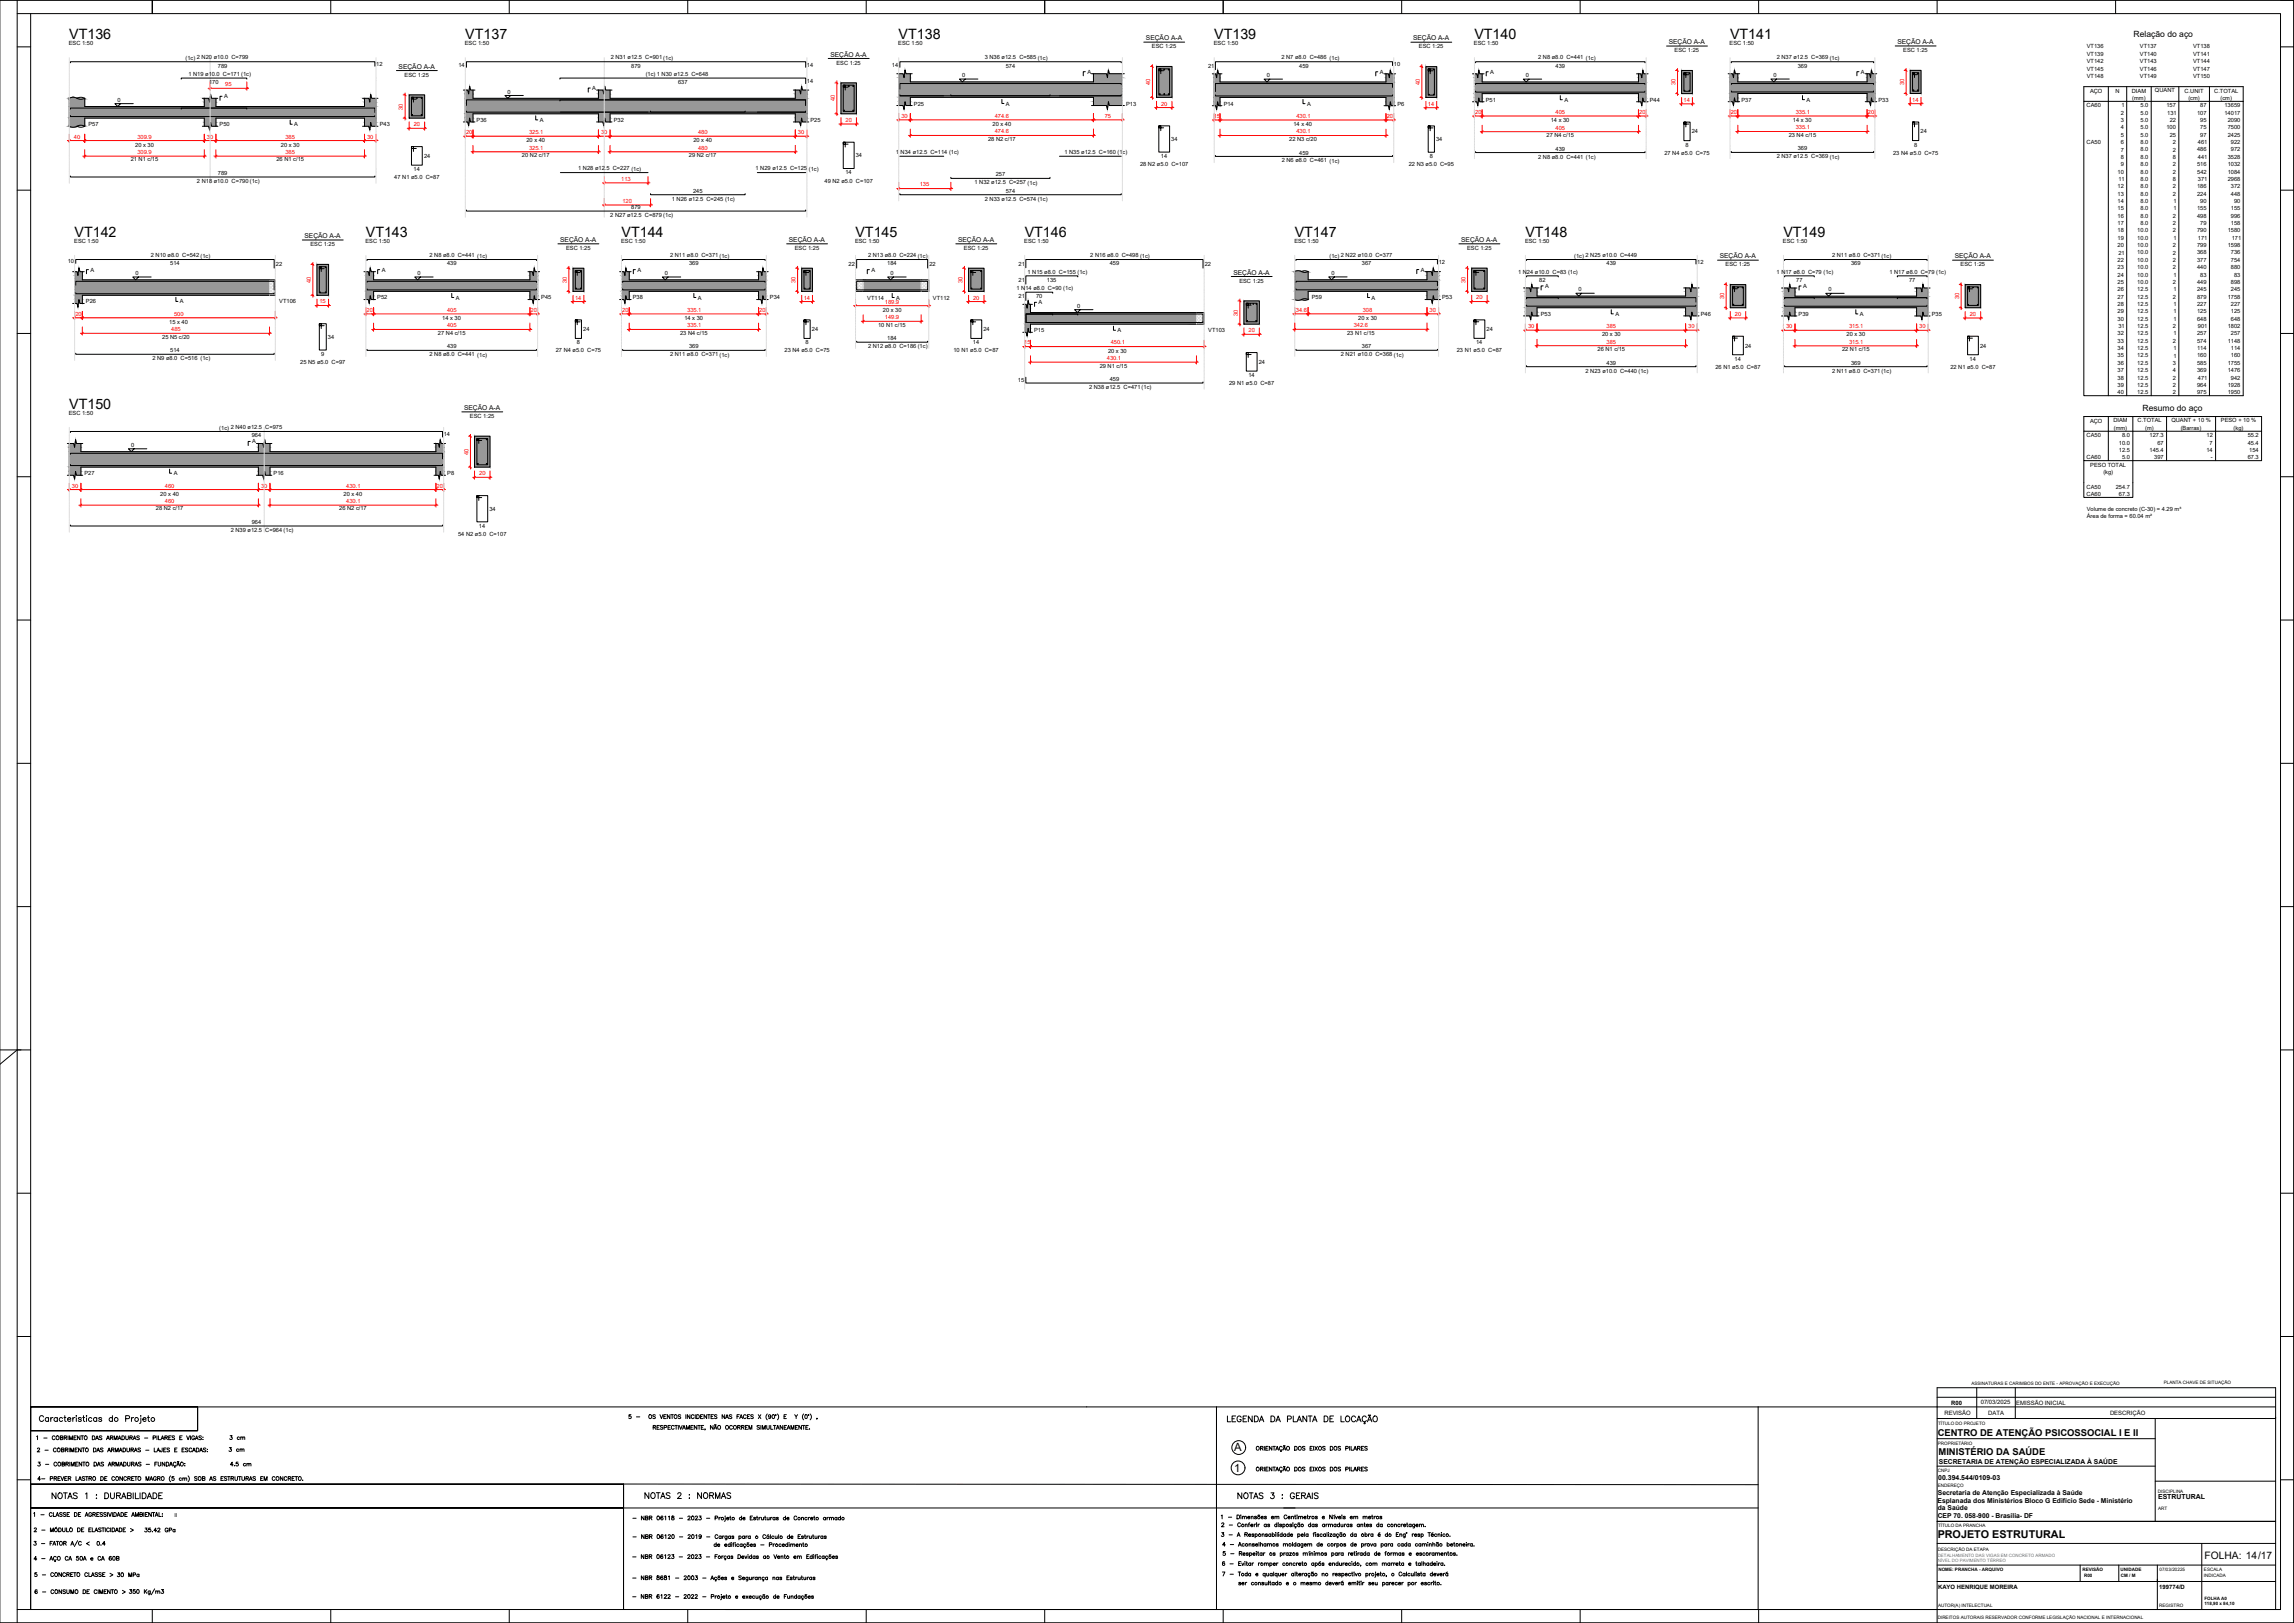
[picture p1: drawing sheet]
<svg xmlns="http://www.w3.org/2000/svg" width="1189mm" height="841mm" viewBox="0 0 1189 841" stroke-linecap="round" stroke-linejoin="round" font-family="sans-serif">
<defs><g id="words">
<g font-size="7.4">
<text x="36" y="20">VT136</text>
<text x="241" y="20">VT137</text>
<text x="466" y="20">VT138</text>
<text x="629" y="20">VT139</text>
<text x="764" y="20">VT140</text>
<text x="897" y="20">VT141</text>
<text x="39" y="123">VT142</text>
<text x="190" y="123">VT143</text>
<text x="322" y="123">VT144</text>
<text x="443" y="123">VT145</text>
<text x="531" y="123">VT146</text>
<text x="671" y="123">VT147</text>
<text x="791" y="123">VT148</text>
<text x="924" y="123">VT149</text>
<text x="36" y="212">VT150</text>
</g>
<g font-size="6.6">
<text x="26" y="778">NOTAS 1 : DURABILIDADE</text>
<text x="333" y="778">NOTAS 2 : NORMAS</text>
<text x="641" y="778">NOTAS 3 : GERAIS</text>
</g>
<g font-size="5.9">
<text x="640" y="752">A</text>
<text x="640" y="763">1</text>
</g>
<text font-size="5.6" x="1004" y="797">PROJETO ESTRUTURAL</text>
<g font-size="5.3">
<text x="118" y="747">3 cm</text>
<text x="18" y="754">2 - COBRIMENTO DAS ARMADURAS - LAJES E ESCADAS:</text>
<text x="119" y="761">4.5 cm</text>
<text x="17" y="795">2 - MÓDULO DE ELASTICIDADE &gt;</text>
<text x="74" y="795">35.42 GPa</text>
<text x="1143" y="808">FOLHA: 14/17</text>
</g>
<g font-size="4.9">
<text x="18" y="747">1 - COBRIMENTO DAS ARMADURAS - PILARES E VIGAS:</text>
<text x="1004" y="744">CENTRO DE ATENÇÃO PSICOSSOCIAL I E II</text>
<text x="118" y="753">3 cm</text>
<text x="1005" y="754">MINISTÉRIO DA SAÚDE</text>
<text x="632" y="788">1 - Dimensões em Centimetros e Níveis em metros</text>
<text x="49" y="802">0.4</text>
<text x="17" y="818">5 - CONCRETO CLASSE &gt;</text>
<text x="60" y="818">30 MPa</text>
<text x="17" y="827">6 - CONSUMO DE CIMENTO &gt;</text>
</g>
<g font-size="4.4">
<text x="1106" y="19">Relação do aço</text>
<text x="1110" y="213">Resumo do aço</text>
</g>
<g font-size="3.6">
<text x="1004" y="767">00.394.544/0109-03</text>
<text x="1118" y="777">ESTRUTURAL</text>
</g>
<g font-size="3.5">
<text x="594" y="21">SEÇÃO A-A</text>
<text x="732" y="21">SEÇÃO A-A</text>
<text x="865" y="23">SEÇÃO A-A</text>
<text x="983" y="23">SEÇÃO A-A</text>
<text x="430" y="29">SEÇÃO A-A</text>
<text x="207" y="36">SEÇÃO A-A</text>
<text x="158" y="123">SEÇÃO A-A</text>
<text x="290" y="125">SEÇÃO A-A</text>
<text x="409" y="125">SEÇÃO A-A</text>
<text x="496" y="125">SEÇÃO A-A</text>
<text x="757" y="125">SEÇÃO A-A</text>
<text x="891" y="134">SEÇÃO A-A</text>
<text x="1013" y="134">SEÇÃO A-A</text>
<text x="639" y="142">SEÇÃO A-A</text>
<text x="240" y="212">SEÇÃO A-A</text>
<text x="1005" y="759">SECRETARIA DE ATENÇÃO ESPECIALIZADA À SAÚDE</text>
<text x="1004" y="779">Esplanada dos Ministérios Bloco G Edifício Sede - Ministério</text>
<text x="1004" y="775">Secretaria de Atenção Especializada à Saúde</text>
<text x="1004" y="783">da Saúde</text>
<text x="1004" y="786">CEP 70. 058-900 - Brasília- DF</text>
</g>
<g font-size="3.1">
<text x="1011" y="728">R00</text>
<text x="1027" y="728">07/03/2025</text>
<text x="1045" y="728">EMISSÃO INICIAL</text>
<text x="1008" y="733">REVISÃO</text>
<text x="1030" y="733">DATA</text>
<text x="1094" y="733">DESCRIÇÃO</text>
<text x="1004" y="823">KAYO HENRIQUE MOREIRA</text>
<text x="1119" y="823">199774/D</text>
</g>
<g font-size="3">
<text x="36" y="23">ESC 1:50</text>
<text x="241" y="23">ESC 1:50</text>
<text x="466" y="23">ESC 1:50</text>
<text x="629" y="23">ESC 1:50</text>
<text x="764" y="23">ESC 1:50</text>
<text x="896" y="23">ESC 1:50</text>
<text x="597" y="25">ESC 1:25</text>
<text x="735" y="25">ESC 1:25</text>
<text x="868" y="27">ESC 1:25</text>
<text x="986" y="27">ESC 1:25</text>
<text x="1082" y="25">VT136</text>
<text x="1082" y="29">VT139</text>
<text x="1109" y="25">VT137</text>
<text x="1109" y="29">VT140</text>
<text x="1137" y="25">VT138</text>
<text x="1137" y="29">VT141</text>
<text x="96" y="31">(1c) 2 N20 ø10.0 C=799</text>
<text x="113" y="35">789</text>
<text x="195" y="34">12</text>
<text x="238" y="34">14</text>
<text x="316" y="31">2 N31 ø12.5 C=901 (1c)</text>
<text x="327" y="35">879</text>
<text x="418" y="34">14</text>
<text x="433" y="33">ESC 1:25</text>
<text x="462" y="34">14</text>
<text x="510" y="31">3 N36 ø12.5 C=585 (1c)</text>
<text x="521" y="35">574</text>
<text x="626" y="35">21</text>
<text x="664" y="31">2 N7 ø8.0 C=486 (1c)</text>
<text x="673" y="35">459</text>
<text x="722" y="34">10</text>
<text x="797" y="31">2 N8 ø8.0 C=441 (1c)</text>
<text x="806" y="35">439</text>
<text x="921" y="31">2 N37 ø12.5 C=369 (1c)</text>
<text x="932" y="35">369</text>
<text x="1082" y="33">VT142</text>
<text x="1109" y="33">VT143</text>
<text x="1137" y="33">VT144</text>
<text x="98" y="39">1 N19 ø10.0 C=171 (1c)</text>
<text x="210" y="40">ESC 1:25</text>
<text x="335" y="39">(1c) 1 N30 ø12.5 C=648</text>
<text x="499" y="40">0</text>
<text x="564" y="38">A</text>
<text x="656" y="40">0</text>
<text x="715" y="38">A</text>
<text x="772" y="38">A</text>
<text x="791" y="40">0</text>
<text x="919" y="40">0</text>
<text x="964" y="38">A</text>
<text x="1082" y="37">VT145</text>
<text x="1082" y="40">VT148</text>
<text x="1109" y="37">VT146</text>
<text x="1109" y="40">VT149</text>
<text x="1137" y="37">VT147</text>
<text x="1137" y="40">VT150</text>
<text x="108" y="44">170</text>
<text x="307" y="47">A</text>
<text x="351" y="44">637</text>
<text x="418" y="43">14</text>
<text x="1117" y="48">QUANT</text>
<text x="1132" y="48">C.UNIT</text>
<text x="1148" y="48">C.TOTAL</text>
<text x="61" y="53">0</text>
<text x="116" y="51">A</text>
<text x="263" y="48">0</text>
<text x="770" y="53">P51</text>
<text x="811" y="53">A</text>
<text x="855" y="53">P44</text>
<text x="903" y="53">P37</text>
<text x="936" y="53">A</text>
<text x="974" y="53">P33</text>
<text x="1083" y="48">AÇO</text>
<text x="1096" y="48">N</text>
<text x="1105" y="48">DIAM</text>
<text x="1105" y="52">(mm)</text>
<text x="1134" y="52">(cm)</text>
<text x="1151" y="52">(cm)</text>
<text x="474" y="55">P25</text>
<text x="521" y="55">A</text>
<text x="584" y="55">P13</text>
<text x="634" y="55">P14</text>
<text x="677" y="55">A</text>
<text x="724" y="55">P6</text>
<text x="1081" y="56">CA60</text>
<text x="1099" y="59">2</text>
<text x="1099" y="56">1</text>
<text x="1109" y="56">5.0</text>
<text x="1109" y="59">5.0</text>
<text x="1123" y="56">157</text>
<text x="1123" y="59">131</text>
<text x="1139" y="59">107</text>
<text x="1140" y="56">87</text>
<text x="1153" y="56">13659</text>
<text x="1153" y="59">14017</text>
<text x="46" y="65">P57</text>
<text x="114" y="65">P50</text>
<text x="152" y="65">A</text>
<text x="197" y="65">P43</text>
<text x="247" y="63">P36</text>
<text x="280" y="63">A</text>
<text x="318" y="63">P32</text>
<text x="420" y="63">P25</text>
<text x="514" y="65">20 x 40</text>
<text x="670" y="65">14 x 40</text>
<text x="804" y="63">14 x 30</text>
<text x="929" y="63">14 x 30</text>
<text x="1099" y="63">3</text>
<text x="1109" y="63">5.0</text>
<text x="1124" y="63">22</text>
<text x="1140" y="63">95</text>
<text x="1154" y="63">2090</text>
<text x="801" y="71">27 N4 c/15</text>
<text x="877" y="69">24</text>
<text x="927" y="71">23 N4 c/15</text>
<text x="995" y="69">24</text>
<text x="1099" y="67">4</text>
<text x="1099" y="71">5</text>
<text x="1109" y="67">5.0</text>
<text x="1109" y="71">5.0</text>
<text x="1123" y="67">100</text>
<text x="1124" y="71">25</text>
<text x="1140" y="67">75</text>
<text x="1140" y="71">97</text>
<text x="1154" y="67">7500</text>
<text x="1154" y="71">2425</text>
<text x="70" y="76">20 x 30</text>
<text x="146" y="76">20 x 30</text>
<text x="273" y="74">20 x 40</text>
<text x="359" y="74">20 x 40</text>
<text x="512" y="73">28 N2 c/17</text>
<text x="607" y="73">34</text>
<text x="668" y="73">22 N3 c/20</text>
<text x="744" y="73">34</text>
<text x="873" y="76">8</text>
<text x="932" y="78">369</text>
<text x="992" y="76">8</text>
<text x="1081" y="75">CA50</text>
<text x="1099" y="75">6</text>
<text x="1109" y="75">8.0</text>
<text x="1126" y="75">2</text>
<text x="1139" y="75">461</text>
<text x="1156" y="75">922</text>
<text x="68" y="84">21 N1 c/15</text>
<text x="143" y="84">26 N1 c/15</text>
<text x="220" y="82">24</text>
<text x="271" y="81">20 N2 c/17</text>
<text x="357" y="81">29 N2 c/17</text>
<text x="443" y="82">34</text>
<text x="464" y="80">1 N34 ø12.5 C=114 (1c)</text>
<text x="552" y="80">1 N35 ø12.5 C=160 (1c)</text>
<text x="602" y="82">14</text>
<text x="673" y="80">459</text>
<text x="741" y="82">8</text>
<text x="797" y="82">2 N8 ø8.0 C=441 (1c)</text>
<text x="806" y="78">439</text>
<text x="863" y="80">27 N4 ø5.0 C=75</text>
<text x="921" y="82">2 N37 ø12.5 C=369 (1c)</text>
<text x="981" y="80">23 N4 ø5.0 C=75</text>
<text x="1099" y="79">7</text>
<text x="1099" y="82">8</text>
<text x="1109" y="78">8.0</text>
<text x="1109" y="82">8.0</text>
<text x="1126" y="79">2</text>
<text x="1126" y="82">8</text>
<text x="1139" y="78">486</text>
<text x="1139" y="82">441</text>
<text x="1154" y="82">3528</text>
<text x="1156" y="78">972</text>
<text x="214" y="89">14</text>
<text x="300" y="88">1 N28 ø12.5 C=227 (1c)</text>
<text x="392" y="88">1 N29 ø12.5 C=125 (1c)</text>
<text x="591" y="86">28 N2 ø5.0 C=107</text>
<text x="664" y="84">2 N6 ø8.0 C=461 (1c)</text>
<text x="730" y="86">22 N3 ø5.0 C=95</text>
<text x="1097" y="90">10</text>
<text x="1099" y="86">9</text>
<text x="1109" y="86">8.0</text>
<text x="1109" y="90">8.0</text>
<text x="1126" y="86">2</text>
<text x="1126" y="90">2</text>
<text x="1139" y="86">516</text>
<text x="1139" y="90">542</text>
<text x="1154" y="90">1084</text>
<text x="1155" y="86">1032</text>
<text x="102" y="95">2 N18 ø10.0 C=790 (1c)</text>
<text x="113" y="91">789</text>
<text x="204" y="93">47 N1 ø5.0 C=87</text>
<text x="427" y="95">49 N2 ø5.0 C=107</text>
<text x="438" y="90">14</text>
<text x="505" y="95">1 N32 ø12.5 C=257 (1c)</text>
<text x="516" y="91">257</text>
<text x="1098" y="94">11</text>
<text x="1109" y="94">8.0</text>
<text x="1126" y="94">8</text>
<text x="1139" y="94">371</text>
<text x="1154" y="94">2968</text>
<text x="359" y="100">245</text>
<text x="521" y="100">574</text>
<text x="1097" y="101">13</text>
<text x="1097" y="98">12</text>
<text x="1109" y="98">8.0</text>
<text x="1109" y="101">8.0</text>
<text x="1126" y="98">2</text>
<text x="1126" y="101">2</text>
<text x="1139" y="98">186</text>
<text x="1139" y="101">224</text>
<text x="1156" y="101">448</text>
<text x="1156" y="98">372</text>
<text x="348" y="104">1 N26 ø12.5 C=245 (1c)</text>
<text x="510" y="104">2 N33 ø12.5 C=574 (1c)</text>
<text x="1097" y="105">14</text>
<text x="1109" y="105">8.0</text>
<text x="1126" y="105">1</text>
<text x="1140" y="105">90</text>
<text x="1158" y="105">90</text>
<text x="316" y="112">2 N27 ø12.5 C=879 (1c)</text>
<text x="327" y="108">879</text>
<text x="1097" y="109">15</text>
<text x="1097" y="113">16</text>
<text x="1109" y="109">8.0</text>
<text x="1109" y="113">8.0</text>
<text x="1126" y="113">2</text>
<text x="1126" y="109">1</text>
<text x="1139" y="109">155</text>
<text x="1139" y="113">498</text>
<text x="1156" y="109">155</text>
<text x="1156" y="113">996</text>
<text x="1097" y="117">17</text>
<text x="1109" y="117">8.0</text>
<text x="1126" y="117">2</text>
<text x="1140" y="117">79</text>
<text x="1156" y="117">158</text>
<text x="38" y="126">ESC 1:50</text>
<text x="189" y="126">ESC 1:50</text>
<text x="322" y="126">ESC 1:50</text>
<text x="443" y="126">ESC 1:50</text>
<text x="531" y="126">ESC 1:50</text>
<text x="671" y="126">ESC 1:50</text>
<text x="790" y="126">ESC 1:50</text>
<text x="924" y="126">ESC 1:50</text>
<text x="1097" y="120">18</text>
<text x="1097" y="124">19</text>
<text x="1108" y="120">10.0</text>
<text x="1108" y="124">10.0</text>
<text x="1126" y="120">2</text>
<text x="1126" y="124">1</text>
<text x="1139" y="120">790</text>
<text x="1139" y="124">171</text>
<text x="1154" y="120">1580</text>
<text x="1157" y="124">171</text>
<text x="161" y="127">ESC 1:25</text>
<text x="293" y="129">ESC 1:25</text>
<text x="412" y="129">ESC 1:25</text>
<text x="500" y="129">ESC 1:25</text>
<text x="760" y="129">ESC 1:25</text>
<text x="1097" y="128">20</text>
<text x="1098" y="132">21</text>
<text x="1108" y="128">10.0</text>
<text x="1108" y="132">10.0</text>
<text x="1126" y="128">2</text>
<text x="1126" y="132">2</text>
<text x="1139" y="128">799</text>
<text x="1139" y="132">368</text>
<text x="1154" y="128">1598</text>
<text x="1156" y="132">736</text>
<text x="35" y="137">10</text>
<text x="78" y="133">2 N10 ø8.0 C=542 (1c)</text>
<text x="88" y="138">514</text>
<text x="143" y="138">22</text>
<text x="223" y="133">2 N8 ø8.0 C=441 (1c)</text>
<text x="232" y="138">439</text>
<text x="347" y="133">2 N11 ø8.0 C=371 (1c)</text>
<text x="357" y="138">369</text>
<text x="440" y="138">22</text>
<text x="450" y="133">2 N13 ø8.0 C=224 (1c)</text>
<text x="460" y="138">184</text>
<text x="482" y="138">22</text>
<text x="528" y="138">21</text>
<text x="565" y="133">2 N16 ø8.0 C=498 (1c)</text>
<text x="575" y="138">459</text>
<text x="624" y="138">22</text>
<text x="689" y="134">(1c) 2 N22 ø10.0 C=377</text>
<text x="706" y="138">367</text>
<text x="746" y="137">12</text>
<text x="816" y="134">(1c) 2 N25 ø10.0 C=449</text>
<text x="833" y="138">439</text>
<text x="880" y="137">12</text>
<text x="894" y="138">ESC 1:25</text>
<text x="949" y="133">2 N11 ø8.0 C=371(1c)</text>
<text x="959" y="138">369</text>
<text x="1016" y="138">ESC 1:25</text>
<text x="1097" y="136">22</text>
<text x="1108" y="136">10.0</text>
<text x="1126" y="136">2</text>
<text x="1139" y="136">377</text>
<text x="1156" y="136">754</text>
<text x="47" y="141">A</text>
<text x="70" y="143">0</text>
<text x="198" y="141">A</text>
<text x="216" y="143">0</text>
<text x="330" y="141">A</text>
<text x="345" y="143">0</text>
<text x="452" y="141">A</text>
<text x="461" y="143">0</text>
<text x="532" y="142">1 N15 ø8.0 C=155 (1c)</text>
<text x="690" y="143">0</text>
<text x="736" y="141">A</text>
<text x="787" y="142">1 N24 ø10.0 C=83 (1c)</text>
<text x="921" y="142">1 N17 ø8.0 C=79 (1c)</text>
<text x="979" y="142">1 N17 ø8.0 C=79 (1c)</text>
<text x="1097" y="139">23</text>
<text x="1097" y="143">24</text>
<text x="1108" y="139">10.0</text>
<text x="1108" y="143">10.0</text>
<text x="1126" y="140">2</text>
<text x="1126" y="143">1</text>
<text x="1139" y="139">440</text>
<text x="1140" y="143">83</text>
<text x="1156" y="139">880</text>
<text x="1158" y="143">83</text>
<text x="528" y="146">21</text>
<text x="543" y="146">135</text>
<text x="642" y="146">ESC 1:25</text>
<text x="798" y="146">82</text>
<text x="801" y="149">A</text>
<text x="931" y="146">77</text>
<text x="934" y="149">A</text>
<text x="989" y="146">77</text>
<text x="1097" y="147">25</text>
<text x="1108" y="147">10.0</text>
<text x="1126" y="147">2</text>
<text x="1139" y="147">449</text>
<text x="1156" y="147">898</text>
<text x="196" y="155">P52</text>
<text x="236" y="155">A</text>
<text x="281" y="155">P45</text>
<text x="328" y="155">P38</text>
<text x="362" y="155">A</text>
<text x="399" y="155">P34</text>
<text x="449" y="155">VT114</text>
<text x="464" y="155">A</text>
<text x="483" y="155">VT112</text>
<text x="527" y="150">1 N14 ø8.0 C=90 (1c)</text>
<text x="528" y="155">21</text>
<text x="537" y="155">70</text>
<text x="680" y="155">P59</text>
<text x="711" y="155">A</text>
<text x="747" y="155">P53</text>
<text x="818" y="151">0</text>
<text x="948" y="151">0</text>
<text x="1097" y="151">26</text>
<text x="1097" y="155">27</text>
<text x="1108" y="151">12.5</text>
<text x="1108" y="155">12.5</text>
<text x="1126" y="155">2</text>
<text x="1126" y="151">1</text>
<text x="1139" y="151">245</text>
<text x="1139" y="155">879</text>
<text x="1154" y="155">1758</text>
<text x="1156" y="151">245</text>
<text x="45" y="157">P26</text>
<text x="93" y="157">A</text>
<text x="145" y="157">VT106</text>
<text x="458" y="162">20 x 30</text>
<text x="538" y="158">A</text>
<text x="558" y="159">0</text>
<text x="1097" y="159">28</text>
<text x="1108" y="159">12.5</text>
<text x="1126" y="159">1</text>
<text x="1139" y="159">227</text>
<text x="1156" y="159">227</text>
<text x="88" y="168">15 x 40</text>
<text x="229" y="166">14 x 30</text>
<text x="355" y="166">14 x 30</text>
<text x="704" y="166">20 x 30</text>
<text x="798" y="164">P53</text>
<text x="837" y="164">A</text>
<text x="881" y="164">P46</text>
<text x="932" y="164">P39</text>
<text x="964" y="164">A</text>
<text x="1001" y="164">P35</text>
<text x="1097" y="162">29</text>
<text x="1097" y="166">30</text>
<text x="1108" y="162">12.5</text>
<text x="1108" y="166">12.5</text>
<text x="1126" y="162">1</text>
<text x="1126" y="166">1</text>
<text x="1139" y="162">125</text>
<text x="1139" y="166">648</text>
<text x="1156" y="162">125</text>
<text x="1156" y="166">648</text>
<text x="227" y="173">27 N4 c/15</text>
<text x="302" y="172">24</text>
<text x="352" y="173">23 N4 c/15</text>
<text x="421" y="172">24</text>
<text x="455" y="169">10 N1 c/15</text>
<text x="510" y="172">24</text>
<text x="536" y="172">P15</text>
<text x="579" y="172">A</text>
<text x="626" y="172">VT103</text>
<text x="698" y="173">23 N1 c/15</text>
<text x="770" y="172">24</text>
<text x="1097" y="174">32</text>
<text x="1098" y="170">31</text>
<text x="1108" y="170">12.5</text>
<text x="1108" y="174">12.5</text>
<text x="1126" y="170">2</text>
<text x="1126" y="174">1</text>
<text x="1139" y="174">257</text>
<text x="1139" y="170">901</text>
<text x="1155" y="170">1802</text>
<text x="1156" y="174">257</text>
<text x="84" y="175">25 N5 c/20</text>
<text x="170" y="176">34</text>
<text x="299" y="178">8</text>
<text x="417" y="178">8</text>
<text x="460" y="176">184</text>
<text x="504" y="178">14</text>
<text x="765" y="178">14</text>
<text x="830" y="174">20 x 30</text>
<text x="957" y="174">20 x 30</text>
<text x="1097" y="178">33</text>
<text x="1108" y="178">12.5</text>
<text x="1126" y="178">2</text>
<text x="1139" y="178">574</text>
<text x="1154" y="178">1148</text>
<text x="88" y="183">514</text>
<text x="166" y="184">9</text>
<text x="223" y="185">2 N8 ø8.0 C=441 (1c)</text>
<text x="232" y="181">439</text>
<text x="288" y="183">27 N4 ø5.0 C=75</text>
<text x="347" y="185">2 N11 ø8.0 C=371 (1c)</text>
<text x="357" y="181">369</text>
<text x="407" y="183">23 N4 ø5.0 C=75</text>
<text x="450" y="180">2 N12 ø8.0 C=186 (1c)</text>
<text x="494" y="183">10 N1 ø5.0 C=87</text>
<text x="574" y="183">20 x 30</text>
<text x="695" y="185">2 N21 ø10.0 C=368 (1c)</text>
<text x="706" y="181">367</text>
<text x="755" y="183">23 N1 ø5.0 C=87</text>
<text x="828" y="182">26 N1 c/15</text>
<text x="904" y="180">24</text>
<text x="955" y="182">22 N1 c/15</text>
<text x="1026" y="180">24</text>
<text x="1097" y="181">34</text>
<text x="1097" y="185">35</text>
<text x="1108" y="181">12.5</text>
<text x="1108" y="185">12.5</text>
<text x="1126" y="181">1</text>
<text x="1126" y="185">1</text>
<text x="1139" y="181">114</text>
<text x="1139" y="185">160</text>
<text x="1156" y="181">114</text>
<text x="1156" y="185">160</text>
<text x="79" y="187">2 N9 ø8.0 C=516 (1c)</text>
<text x="156" y="189">25 N5 ø5.0 C=97</text>
<text x="570" y="190">29 N1 c/15</text>
<text x="652" y="189">24</text>
<text x="833" y="189">439</text>
<text x="889" y="191">26 N1 ø5.0 C=87</text>
<text x="899" y="187">14</text>
<text x="959" y="189">369</text>
<text x="1011" y="191">22 N1 ø5.0 C=87</text>
<text x="1021" y="187">14</text>
<text x="1097" y="189">36</text>
<text x="1108" y="189">12.5</text>
<text x="1126" y="189">3</text>
<text x="1139" y="189">585</text>
<text x="1154" y="189">1755</text>
<text x="527" y="198">15</text>
<text x="575" y="197">459</text>
<text x="647" y="195">14</text>
<text x="822" y="193">2 N23 ø10.0 C=440 (1c)</text>
<text x="949" y="193">2 N11 ø8.0 C=371(1c)</text>
<text x="1097" y="193">37</text>
<text x="1097" y="197">38</text>
<text x="1108" y="193">12.5</text>
<text x="1108" y="197">12.5</text>
<text x="1126" y="193">4</text>
<text x="1126" y="197">2</text>
<text x="1139" y="193">369</text>
<text x="1139" y="197">471</text>
<text x="1154" y="193">1476</text>
<text x="1156" y="197">942</text>
<text x="564" y="202">2 N38 ø12.5 C=471 (1c)</text>
<text x="637" y="200">29 N1 ø5.0 C=87</text>
<text x="1097" y="200">39</text>
<text x="1108" y="200">12.5</text>
<text x="1126" y="201">2</text>
<text x="1139" y="200">964</text>
<text x="1154" y="200">1928</text>
<text x="1097" y="204">40</text>
<text x="1108" y="204">12.5</text>
<text x="1126" y="204">2</text>
<text x="1139" y="204">975</text>
<text x="1154" y="204">1950</text>
<text x="36" y="215">ESC 1:50</text>
<text x="244" y="217">ESC 1:25</text>
<text x="1083" y="219">AÇO</text>
<text x="1095" y="219">DIAM</text>
<text x="1108" y="219">C.TOTAL</text>
<text x="1125" y="219">QUANT + 10 %</text>
<text x="1151" y="219">PESO + 10 %</text>
<text x="114" y="223">(1c) 2 N40 ø12.5 C=975</text>
<text x="130" y="227">964</text>
<text x="230" y="226">14</text>
<text x="1081" y="227">CA50</text>
<text x="1096" y="223">(mm)</text>
<text x="1100" y="227">8.0</text>
<text x="1112" y="223">(m)</text>
<text x="1114" y="227">127.3</text>
<text x="1130" y="223">(Barras)</text>
<text x="1144" y="227">12</text>
<text x="1158" y="223">(kg)</text>
<text x="1165" y="227">55.2</text>
<text x="68" y="232">0</text>
<text x="131" y="230">A</text>
<text x="1098" y="230">10.0</text>
<text x="1118" y="230">67</text>
<text x="1145" y="230">7</text>
<text x="1165" y="230">45.4</text>
<text x="1081" y="238">CA60</text>
<text x="1098" y="234">12.5</text>
<text x="1100" y="238">5.0</text>
<text x="1114" y="234">145.4</text>
<text x="1116" y="238">397</text>
<text x="1143" y="234">14</text>
<text x="1146" y="238">-</text>
<text x="1165" y="238">67.3</text>
<text x="1166" y="234">154</text>
<text x="1083" y="242">PESO TOTAL</text>
<text x="1090" y="246">(kg)</text>
<text x="44" y="246">P27</text>
<text x="90" y="246">A</text>
<text x="142" y="246">P16</text>
<text x="232" y="246">P8</text>
<text x="83" y="257">20 x 40</text>
<text x="178" y="257">20 x 40</text>
<text x="1081" y="253">CA50</text>
<text x="1081" y="257">CA60</text>
<text x="1096" y="253">254.7</text>
<text x="1098" y="257">67.3</text>
<text x="81" y="265">28 N2 c/17</text>
<text x="176" y="265">26 N2 c/17</text>
<text x="254" y="265">34</text>
<text x="1082" y="265">Volume de concreto (C-30) = 4.29 m³</text>
<text x="1082" y="268">Área de forma = 60.04 m²</text>
<text x="120" y="276">2 N39 ø12.5 C=964 (1c)</text>
<text x="130" y="272">964</text>
<text x="248" y="274">14</text>
<text x="237" y="278">54 N2 ø5.0 C=107</text>
</g>
<g font-size="3" fill="#f00">
<text x="117" y="45">95</text>
<text x="596" y="44" transform="rotate(-90 596 44)">40</text>
<text x="736" y="44" transform="rotate(-90 736 44)">40</text>
<text x="868" y="44" transform="rotate(-90 868 44)">30</text>
<text x="987" y="44" transform="rotate(-90 987 44)">30</text>
<text x="433" y="53" transform="rotate(-90 433 53)">40</text>
<text x="873" y="53">14</text>
<text x="991" y="53">14</text>
<text x="209" y="57" transform="rotate(-90 209 57)">30</text>
<text x="602" y="55">20</text>
<text x="740" y="55">14</text>
<text x="765" y="59">20</text>
<text x="806" y="59">405</text>
<text x="850" y="59">20</text>
<text x="897" y="59">20</text>
<text x="931" y="59">335.1</text>
<text x="968" y="59">20</text>
<text x="214" y="65">20</text>
<text x="438" y="63">20</text>
<text x="467" y="61">30</text>
<text x="516" y="61">474.6</text>
<text x="573" y="61">75</text>
<text x="629" y="61">15</text>
<text x="672" y="61">430.1</text>
<text x="719" y="61">20</text>
<text x="38" y="72">40</text>
<text x="71" y="72">309.9</text>
<text x="107" y="72">30</text>
<text x="148" y="72">385</text>
<text x="190" y="72">30</text>
<text x="242" y="69">20</text>
<text x="274" y="69">325.1</text>
<text x="312" y="69">30</text>
<text x="362" y="69">480</text>
<text x="414" y="69">30</text>
<text x="516" y="69">474.6</text>
<text x="672" y="69">430.1</text>
<text x="806" y="67">405</text>
<text x="931" y="67">335.1</text>
<text x="274" y="78">325.1</text>
<text x="362" y="78">480</text>
<text x="71" y="80">309.9</text>
<text x="148" y="80">385</text>
<text x="322" y="94">113</text>
<text x="477" y="97">135</text>
<text x="323" y="105">120</text>
<text x="161" y="147" transform="rotate(-90 161 147)">40</text>
<text x="294" y="147" transform="rotate(-90 294 147)">30</text>
<text x="412" y="147" transform="rotate(-90 412 147)">30</text>
<text x="499" y="147" transform="rotate(-90 499 147)">30</text>
<text x="759" y="147" transform="rotate(-90 759 147)">30</text>
<text x="298" y="155">14</text>
<text x="417" y="155">14</text>
<text x="504" y="155">20</text>
<text x="765" y="155">20</text>
<text x="894" y="155" transform="rotate(-90 894 155)">30</text>
<text x="1015" y="155" transform="rotate(-90 1015 155)">30</text>
<text x="166" y="157">15</text>
<text x="190" y="162">20</text>
<text x="232" y="162">405</text>
<text x="275" y="162">20</text>
<text x="322" y="162">20</text>
<text x="356" y="162">335.1</text>
<text x="394" y="162">20</text>
<text x="459" y="157">189.9</text>
<text x="672" y="162">34.6</text>
<text x="706" y="162">308</text>
<text x="741" y="162">30</text>
<text x="39" y="164">20</text>
<text x="90" y="164">500</text>
<text x="459" y="165">149.9</text>
<text x="641" y="164" transform="rotate(-90 641 164)">30</text>
<text x="899" y="164">20</text>
<text x="1021" y="164">20</text>
<text x="89" y="172">485</text>
<text x="232" y="170">405</text>
<text x="356" y="170">335.1</text>
<text x="647" y="172">20</text>
<text x="702" y="170">342.6</text>
<text x="792" y="170">30</text>
<text x="833" y="170">385</text>
<text x="875" y="170">30</text>
<text x="926" y="170">30</text>
<text x="958" y="170">315.1</text>
<text x="995" y="170">30</text>
<text x="531" y="179">15</text>
<text x="576" y="179">450.1</text>
<text x="833" y="178">385</text>
<text x="958" y="178">315.1</text>
<text x="574" y="187">430.1</text>
<text x="243" y="236" transform="rotate(-90 243 236)">40</text>
<text x="248" y="246">20</text>
<text x="37" y="253">30</text>
<text x="85" y="253">460</text>
<text x="135" y="253">30</text>
<text x="179" y="253">430.1</text>
<text x="226" y="253">20</text>
<text x="85" y="261">460</text>
<text x="179" y="261">430.1</text>
</g>
<text font-size="2.8" x="90" y="786">II</text>
<g font-size="2.4">
<text x="1022" y="718">ASSINATURAS E CARIMBOS DO ENTE - APROVAÇÃO E EXECUÇÃO</text>
<text x="1121" y="717">PLANTA CHAVE DE SITUAÇÃO</text>
<text x="1004" y="738">TÍTULO DO PROJETO</text>
<text x="1004" y="749">PROPRIETÁRIO</text>
<text x="1004" y="763">CNPJ</text>
<text x="1004" y="771">ENDEREÇO</text>
<text x="1118" y="773">DISCIPLINA</text>
<text x="1119" y="782">ART</text>
<text x="1004" y="791">TÍTULO DA PRANCHA</text>
<text x="1004" y="804">DESCRIÇÃO DA ETAPA</text>
<text x="1005" y="814">NOME: PRANCHA - ARQUIVO</text>
<text x="1079" y="814">REVISÃO</text>
<text x="1099" y="814">UNIDADE</text>
<text x="1119" y="814">07/03/20225</text>
<text x="1142" y="814">ESCALA</text>
<text x="1080" y="817">R00</text>
<text x="1099" y="817">CM / M</text>
<text x="1142" y="817">INDICADA</text>
<text x="1004" y="833">AUTOR(A) INTELECTUAL</text>
<text x="1119" y="833">REGISTRO</text>
<text x="1004" y="839">DIREITOS AUTORAIS RESERVADOR CONFORME LEGISLAÇÃO NACIONAL E INTERNACIONAL</text>
</g>
<g font-size="2.3" fill="#2776bb">
<text x="1004" y="807">DETALHAMENTO DAS VIGAS EM CONCRETO ARMADO</text>
<text x="1004" y="809">NÍVEL DO PAVIMENTO TÉRREO</text>
</g>
<g font-size="2.3">
<text x="1142" y="829">FOLHA A0</text>
<text x="1142" y="832">118,90 x 84,10</text>
</g>
</g></defs>
<!-- layer: 54 -->
<g fill="none" stroke="#000" stroke-width=".52">
<path d="M16 729h86v12h-86v-12v12h86v-12zM23 734a1.1 1.1 0 0 0-2 0 1.1 1.1 0 0 0-1 1 1.1 1.1 0 0 0 1 2 1.1 1.1 0 0 0 2-1M25 735a1 1 0 0 0-1 0 1 1 0 0 0 0 1 1 1 0 0 0 1 0M25 735v2M26 735v2M27 735h-1M30 735a1 1 0 0 0-2 0 1 1 0 0 0 0 1 1 1 0 0 0 2 0M30 735v2M32 735a1 1 0 0 0-1 0 1 1 0 0 0 0 1 1 1 0 0 0 1 0M33 735h1M34 734v2v1M35 735h2a1 1 0 0 0-2 0 1 1 0 0 0 0 1h2"/>
<path d="M38 735v2M39 735h-1M39 734h.1M40 735v2M42 735h-1l1 1v1l-1-1M43 735h1M43 734v2l1 1M45 734h.1M45 735v2M48 735a1 1 0 0 0-2 0 .9 .9 0 0 0 0 1 1 1 0 0 0 2 0M50 735a.9 .9 0 0 0-1 0 .9 .9 0 0 0 0 1 .9 .9 0 0 0 1 0M50 735v2"/>
<path d="M53 735h-2l2 1-1 1-1-1M58 735a.9 .9 0 0 0-1 0 .9 .9 0 0 0 0 1 .9 .9 0 0 0 1 0M58 734v3M65 735h2v-1h-2v3M68 735v2M69 735h-1M73 734h.1M73 735v2l-1 1M74 735h2a1 1 0 0 0-2 0 1 1 0 0 0 0 1h2M76 735h1M77 734v2l1 1M102 729h902v105"/>
<path d="M327 733h-1v1a.7 .7 0 0 1 1 0 .7 .7 0 0 1 0 1 .7 .7 0 0 1-1 0M330 734h2M339 740h1v-1h-1v2M339 740l1 1M340 733h-2l2 2h-1h-1M341 740h.1M342 739h-1v2h1M342 733l1 2 1-2M344 739h-2l2 1-1 1-1-1M344 734h1M344 740h1v-1h-1v2M345 733h-1v2h1"/>
<path d="M346 740h1M347 733v2l-1-2v2M347 739h-1v2h1M348 733h1M348 733v2M349 739a.7 .7 0 0 0-1 0 .8 .8 0 0 0 0 1 .8 .8 0 0 0 1 0M350 739h1M350 739v2M352 739v2M352 739l1 2 1-2M353 733h-2l2 2h-1h-1M354 740h1"/>
<path d="M355 733v2M358 733v2l-2-2v2M358 740h1M359 739h-1v2h1M360 734a.7 .7 0 0 0-1-1 .7 .7 0 0 0-1 1 .7 .7 0 0 0 1 1 .7 .7 0 0 0 1 0M360 733v2M361 733l1 1v1h-1zM361 739v2l-1-2v2M362 739h1M362 739v2M363 734h1M363 740h1"/>
<path d="M364 733h-1v2h1M365 739h-2v2h2M366 733v2l-1-2v2M367 733h1M367 733v2M369 734h.1M370 739v2l-2-2v2M370 733h-1v2h1M370 740h1M371 738l-1 1M372 733h-2l2 2h-1h-1M376 733v2l-2-2v2"/>
<path d="M376 735l1-2 1 2M376 734h1M379 733h-1l1 2h-1M380 739a.7 .7 0 0 0-1 0 .7 .7 0 0 0-1 0 .8 .8 0 0 0 0 1 .8 .8 0 0 0 1 0h1M382 734h1M382 740h1l1-1h-2v2M383 740l1 1M383 733h-1v2M383 735l1-2 1 2M384 734h1M384 740h1l1-1h-2v2M385 740l1 1"/>
<path d="M386 740h1M387 734a.7 .7 0 0 0-1-1 .7 .7 0 0 0-1 1 .7 .7 0 0 0 1 1 .7 .7 0 0 0 1 0M387 734h1M388 739h-2v2h2M389 733h-2v2h2M390 733h-1l1 2h-1M393 733l1 2M394 739h-2l2 1-1 1-1-1M394 739v2M394 733l-1 2M397 739l1 2 1-1v-1M398 733l-1 1 1 2"/>
<path d="M399 739v2h2M399 734a.7 .7 0 0 1-1-1 .6 .6 0 0 1 1 0v2h-1M401 739h1M401 739v2M403 740h1M403 733l1 1-1 2M406 739v2l-2-2v2M406 734h1M406 740h1M408 733h-2v2h2M408 739h-2v2h2M408 740h1"/>
<path d="M412 733l1 2M412 740h1M413 733v1M413 739h-1v2h1M415 739v2l-1-2v2M416 739h1M416 733v1v2M416 739v2M418 740h.1M419 739h-1v2h1M420 733l1 1-1 2M423 735h.1"/>
<path d="M563 729h.1M630 729v105M636 734v3h2M639 735h1M640 734h-1v3h1M643 734a1.1 1.1 0 0 0-1 0 1.1 1.1 0 0 0-1 1v1a1.1 1.1 0 0 0 1 1 1.1 1.1 0 0 0 1-1M644 735h1M646 734h-2v3h2M649 734v3l-2-3v3M650 734h1a1.6 1.6 0 0 1 1 1 1.6 1.6 0 0 1-1 2h-1zM653 737l1-3 1 3M653 736h2"/>
<path d="M659 734h1a1.6 1.6 0 0 1 1 1 1.6 1.6 0 0 1-1 2h-1zM661 737l1-3 2 3M662 736h1M667 735h2v-1h-2v3M670 734v3h2M672 737l1-3 2 3M673 736h1M677 734v3l-2-3v3M678 734h2M679 734v3M680 737l1-3 2 3M681 736h1"/>
<path d="M686 734h1a1.6 1.6 0 0 1 1 1 1.6 1.6 0 0 1-1 2h-1zM689 735h1M691 734h-2v3h2M695 734v3h2M703 734a1.1 1.1 0 0 0-2 0 1.1 1.1 0 0 0-1 1v1a1.1 1.1 0 0 0 1 1 1.1 1.1 0 0 0 2-1M703 737l1-3 1 3M704 736h1M707 737l1 1h-1M708 734a1.1 1.1 0 0 0-1 0 1.1 1.1 0 0 0-1 1v1a1.1 1.1 0 0 0 1 1 1.1 1.1 0 0 0 1-1M709 737l1-3 1 3M709 736h2M710 733l-1 1"/>
<path d="M911 729v105M16 741v28M20 758h1h-1a1.1 1.1 0 0 1 1 2 .7 .7 0 0 1-1-1M24 759h1M29 758a.7 .7 0 0 0-1 0v1a.7 .7 0 0 0 1 1 .7 .7 0 0 0 0-1M32 759l1-1h-1v2l1-1M34 759h1v-1h-1v2M35 759v1M36 758v2M37 760v-2l1 2v-2v2M39 759h1M40 758h-1v2h1"/>
<path d="M42 758v2l-1-2v2M43 758h1M43 758v2M49 758a1.1 1.1 0 0 1 1 0 1.1 1.1 0 0 1-1 2zM50 760l1-2 1 2M51 759h1M54 758h-2l2 1-1 1-1-1M56 760l1-2 1 2M56 759h1M58 759h1v-1h-1v2M59 759v1M60 760v-2l1 2 1-2v2"/>
<path d="M62 760l1-2 1 2M62 759h1M64 758a1.1 1.1 0 0 1 1 0 1.1 1.1 0 0 1 0 2h-1zM66 758l1 2v-1v-1M68 759h1v-1h-1v2M69 759v1M70 760l1-2v2M70 759h1M73 758h-1l1 1v1l-1-1M76 759h1M80 759h1M81 758h-1v2"/>
<path d="M82 758l1 2v-1v-1M85 758v2l-1-2v2M86 758a1.1 1.1 0 0 1 1 0 1.1 1.1 0 0 1 0 2h-1zM88 760l1-2v2M88 759h1M91 760h-1M91 758a.7 .7 0 0 0-1 0v1a.7 .7 0 0 0 0 1 .7 .7 0 0 0 1-1M92 760v-2l1 2M92 759h1M93 757l-1 1M96 758h.1M96 759h.1"/>
<path d="M354 741v-2l1 2M356 741v-2l1 2v-2v2M365 741h.1M370 741l1-2 1 2M388 741v-2l1 2 1-2v2M395 741v-2l1 2 1-2v2M402 741l1-2 1 2M408 741l1-2v2M410 741v-2l1 2v-2v2M420 740h.1M653 750h1l-1-1v2M654 750l1 1"/>
<path d="M655 749v2M656 750h1M657 749h-1v2h1M659 749v2l-1-2v2M660 749h1M660 749v2M661 751l1-2 1 2M661 751h1M664 751v1M664 750a.7 .7 0 0 0 0-1 .7 .7 0 0 0-1 1 .8 .8 0 0 0 0 1 .8 .8 0 0 0 1 0M665 751l1-2v2M665 751h1"/>
<path d="M666 749h.1M666 749h-1M666 760h-1M671 749l1 1v1h-1zM676 750h-1l1 1h-1M679 750h1M680 749h-1v2h1M681 749v2M681 749l2 2M683 749l-2 2M687 750h-1l1 1h-2M689 749l2 1-1 1h-1z"/>
<path d="M695 750h-1l1 1h-2M697 751l2-1-2-1v2M699 749v2M700 749v2h1M702 751v-2l1 2M702 751h1M704 750h1l-1-1v2M704 750l1 1M706 750h.1M707 749h-1v2h1M709 750h-2l2 1h-1h-1M16 769h307v12h-307v-12v12h307v-12z"/>
<path d="M21 766h-1l1-1v2M22 766h1M26 766h1v-1h-1v2M28 766h1v-1h-1v2M29 766v1M30 766h1M31 765h-1v2h1M32 765v2l1-2M34 766h.1M35 765h-1v2h1M35 766h2l-2-1v2M36 766l1 1"/>
<path d="M39 765v2h2v-2l1 2M41 766h1M44 765h-1l1 2h-1M44 765h2M45 765v2M46 766h1v-1h-1v2M47 766v1M52 765l1 1v1h-1zM54 766h1M55 765h-1v2h1M59 766a.7 .7 0 0 0 0-1 .7 .7 0 0 0-1 1 .8 .8 0 0 0 0 1 .8 .8 0 0 0 1 0M63 765v2l-1-2v2"/>
<path d="M66 766a.7 .7 0 0 0-1-1 .7 .7 0 0 0-1 1 .7 .7 0 0 0 1 1 .7 .7 0 0 0 1 0M66 766h1v-1h-1v2M67 766l1 1M68 766h1M69 765h-1v2h1M70 765h1M70 765v2M76 767v-2v2l1-2v2M78 767v-2l1 2M78 766h1M81 766a.7 .7 0 0 0-1-1 .7 .7 0 0 0 0 1 .7 .7 0 0 0 0 1 .7 .7 0 0 0 1-1h-1M82 766h1v-1h-1v2"/>
<path d="M82 766l1 1M88 765v1v2M90 765h-1v1a.7 .7 0 0 1 1 0 .7 .7 0 0 1 0 1 .7 .7 0 0 1-1 0M94 766a.6 .6 0 0 0-1 0 .6 .6 0 0 0 0 1 .6 .6 0 0 0 1 0M95 766h1v1M95 766v1M96 766h1v1M97 765l1 1-1 2M102 765h-1l1 1v1h-1M105 766h1v-1h-1v2h1v-1M109 767v-2l1 2M109 766h1"/>
<path d="M112 765h-1l1 2h-1M115 766h.1M116 765h-1v2h1M118 765h-2l2 2h-1h-1M118 765h1M119 765v2M120 766h1v-1h-1v2M120 766l1 1M122 765v2h1v-2M124 765h1M124 765v2M125 765v2h1h1v-2"/>
<path d="M127 766h2v-1h-2v2M128 766l1 1M129 767l1-2 1 2M129 766h1M132 765h-1l1 2h-1M135 766h1M136 765h-1v2h1M137 767v-2l1 2v-2v2M143 766a.7 .7 0 0 0-1-1 .7 .7 0 0 0-1 1 .8 .8 0 0 0 0 1 .8 .8 0 0 0 1 0h1M147 765v2l-2-2v2M149 766a.7 .7 0 0 0-1-1 .7 .7 0 0 0-1 1 .8 .8 0 0 0 1 1 .8 .8 0 0 0 1 0M149 766h2v-1h-2v2"/>
<path d="M150 766l1 1M151 766h1M153 765h-2v2h2M153 765h1M154 765v2M157 767h.1M653 761h1v-1h-1v2M654 761l1 1M655 760v2M656 761h1M657 760h-1v2h1M659 760v2l-1-2v2"/>
<path d="M660 760h1M660 760v2M661 762l1-2 1 2M661 762h1M664 762v1M664 761a.7 .7 0 0 0 0-1 .7 .7 0 0 0-1 1 .8 .8 0 0 0 0 1 .8 .8 0 0 0 1 0M665 762l1-2v2M665 762h1M671 760l1 1v1h-1zM676 761h-1l1 1h-1M679 761h1M680 760h-1v2h1"/>
<path d="M681 760v2M681 760l2 2M683 760l-2 2M687 761l-1-1v1l1 1h-2M689 760l2 1-1 1h-1zM695 761l-1-1v1l1 1h-2M697 761h2v-1h-2v2M699 760v2M700 760v2h1M702 762v-2l1 2M702 762h1M704 761h1v-1h-1v2"/>
<path d="M704 761l1 1M706 761h.1M707 760h-1v2h1M709 761h-2l2 1h-1h-1M911 769h-588v65M16 781v53M17 784h1v2M18 799h1h-1a.7 .7 0 0 1 1 1 .7 .7 0 0 1-1 1 .7 .7 0 0 1-1-1M21 785h2M21 800h2M26 800h1M27 784a.7 .7 0 0 0-1 0 .7 .7 0 0 0 0 1 .7 .7 0 0 0 0 1 .7 .7 0 0 0 1-1"/>
<path d="M27 799h-1v2M28 784v2h1M29 786l1-2v2M29 799h1M29 785h1M30 799v2M32 784h-1l1 1v1h-1M33 800l1-1h-1v2M34 800v1M34 784h-1l1 1v1h-1M35 785h1M36 784h-1v2h1"/>
<path d="M39 784l1 1-1 1zM40 798l-1 3M41 785h.1M42 784h-1v2h1M42 799a.7 .7 0 0 0-1 0 1 1 0 0 0 0 2 .8 .8 0 0 0 1-1M44 786l1-2 1 2M44 785h1M46 799l-1 1 1 1M47 784a.7 .7 0 0 0-1 1 .7 .7 0 0 0 1 1 .7 .7 0 0 0 0-1M48 785h1v-1h-1v2M49 785v1M50 785h1"/>
<path d="M51 784h-1v2h1M53 784h-1l1 1v1h-1M55 784h-1l1 1v1h-1M56 784v2M56 784l1 2 1-2M58 784v2M59 784l1 1v1h-1zM61 786v-2l1 2M61 785h1M63 784a1.1 1.1 0 0 1 1 0 1.1 1.1 0 0 1-1 2zM65 785h.1M66 784h-1v2h1"/>
<path d="M68 786l1-2 1 2M69 785h.1M70 786v-2l1 2 1-2v2M72 785h2v-1h-2v2h2l-1-1M75 784v2M75 785h1M77 784h-2v2h2M78 784v2l-1-2v2M79 784h1M80 784v2M80 786l1-2 1 2M81 785h1"/>
<path d="M82 784v2h2M84 784h.1M84 786h.1M323 781h588M328 787h2M328 796h2M334 786v2l-2-2v2M334 795v2l-1-2v2M335 787l1-1h-1v2l1-1h-1M335 796h1l-1-1v2h1l-1-1M337 787l1-1h-1v2M337 796h1v-1h-1v2"/>
<path d="M337 787l1 1M337 796l1 1M344 786h-1a.9 .9 0 0 0-1 1 1 1 0 0 0 2 0 .7 .7 0 0 0-1-1 .7 .7 0 0 0-1 1M344 796v-1a1.1 1.1 0 0 0-2 1 .9 .9 0 0 0 1 1 .6 .6 0 0 0 0-1 .7 .7 0 0 0-1 1M345 786v2M345 796v-1v2M346 796l1-1v1l-1 1h2M346 786h1v2M348 786l1 1v1l-1-1 1-1zM352 787h2M352 796h2M357 786h1l-2 2h2"/>
<path d="M357 796v-1l1 1-1 1h1M360 786h1l-1 2h2M361 796v-1v2M362 786h1a.7 .7 0 0 1 0 1 .7 .7 0 0 1-1 0M363 796a.6 .6 0 0 1-1 0 .6 .6 0 0 1 0-1 .7 .7 0 0 1 1 1v1h-1M366 787h2M366 796h2M371 787l1-1h-1v2M371 799v2M372 796a.7 .7 0 0 0-1-1 .7 .7 0 0 0 0 1 .8 .8 0 0 0 0 1 .8 .8 0 0 0 1 0M373 786v2M373 786v1"/>
<path d="M374 796a.6 .6 0 0 0-1 0 .6 .6 0 0 0 0 1 .6 .6 0 0 0 1 0M374 796v1M375 796h-1M376 786h.1M376 786l-1 2M377 787h1l-1-1a.6 .6 0 0 0 0 1 .6 .6 0 0 0 1 0M377 796v2h-1M377 796a.6 .6 0 0 0-1 0 .6 .6 0 0 0 0 1 .6 .6 0 0 0 1 0M378 786h1M378 786l1 2M378 799v2M379 796a.6 .6 0 0 0-1 0 .6 .6 0 0 0 0 1 .6 .6 0 0 0 1 0"/>
<path d="M379 796v1M379 799h.1M380 796h-1l1 1h-1M381 799l-1 2M381 799h.1M383 796a.6 .6 0 0 1 1 0 .6 .6 0 0 1 0 1 .6 .6 0 0 1-1 0M383 796v2M384 787a.7 .7 0 0 0-1-1 .6 .6 0 0 0 0 1 .6 .6 0 0 0 1 0M384 786v2M385 787h1v-1a.7 .7 0 0 0-1 1 .6 .6 0 0 0 1 0M386 796a.6 .6 0 0 0-1 0 .6 .6 0 0 0 0 1 .6 .6 0 0 0 1 0M386 796v1"/>
<path d="M387 796v1M387 796h.1M388 799l-1 1M389 787h1M389 796a.6 .6 0 0 0-1 0 .6 .6 0 0 0 0 1 .6 .6 0 0 0 1 0M389 796v1M390 786h-1v2h1M392 787h-1v1v-1M392 786h1M392 786l1 2M393 786v2M394 786l-1 1"/>
<path d="M395 786v2l1-1M396 786v2M396 786h1M397 786v2M397 796a.7 .7 0 0 0-1-1 .7 .7 0 0 0-1 1 .8 .8 0 0 0 1 1 .8 .8 0 0 0 1 0M398 786v2l1-1M398 795v1M398 796a.6 .6 0 0 0 0 1M398 796v1M399 786v2M399 795v2M400 786l-1 1"/>
<path d="M401 796a.6 .6 0 0 0-1 0 .6 .6 0 0 0 0 1 .6 .6 0 0 0 1 0M402 787a.7 .7 0 0 0-1-1 .6 .6 0 0 0 0 1 .6 .6 0 0 0 1 0M402 786v2M402 796v1h1M403 796v1M403 787h-1l1 1-1-1M404 795v2M407 787a.7 .7 0 0 0-1-1 .6 .6 0 0 0 0 1 .6 .6 0 0 0 1 0M407 786v2M408 787h1v-1a.7 .7 0 0 0-1 1 .6 .6 0 0 0 1 0M408 799v2M409 799h.1"/>
<path d="M409 796a.6 .6 0 0 0-1 0 .6 .6 0 0 0 0 1 .6 .6 0 0 0 1 0M409 795v2M410 796h1a.6 .6 0 0 0-1 0 .6 .6 0 0 0 0 1 .6 .6 0 0 0 1 0M413 786a.7 .7 0 0 0-1 0 .7 .7 0 0 0-1 0v1a.7 .7 0 0 0 1 1 .7 .7 0 0 0 1-1M414 796h.1M415 795h-1v2h1M415 787l1-1v2M415 786v2M416 799l1 2M416 796h-1l1 1h-1M417 796h1M417 795l1 2"/>
<path d="M418 796v1M418 787a.7 .7 0 0 0-1-1 .6 .6 0 0 0 0 1 .6 .6 0 0 0 1 0M419 786v2M419 796h-1M419 796l1 1M420 786l-1 1M420 787h1v-1a.7 .7 0 0 0-1 1 .6 .6 0 0 0 1 0M420 796v1M421 796h1M421 795l1 2M422 786h.1M422 786v2"/>
<path d="M422 796l1 1M423 796v1M424 796v1M425 796h-1M426 796a.6 .6 0 0 0 0 1M426 796v1M428 787a.7 .7 0 0 0-1-1 .6 .6 0 0 0 0 1 .6 .6 0 0 0 1 0M428 786v2M428 796h-1l1 1h-1M429 786v2M429 786v1M430 787l1-1v2"/>
<path d="M430 786v2M431 787l1-1v2M434 787a.7 .7 0 0 0-1-1 .6 .6 0 0 0 0 1 .6 .6 0 0 0 1 0M434 786v2M436 787a.7 .7 0 0 0-1-1 .6 .6 0 0 0 0 1 .6 .6 0 0 0 1 0M436 786v2M633 790l1-1v1l-1 1h1M633 794h1v1a.7 .7 0 0 1 0 1 .7 .7 0 0 1-1 0M637 795h2M637 790h2M641 796l1-2 1 2M641 796h1"/>
<path d="M643 790a.7 .7 0 0 0-1-1 .7 .7 0 0 0-1 1 .7 .7 0 0 0 1 1 .7 .7 0 0 0 1 0M645 795h1v-1h-1v2M645 790h1v1M645 790v1M646 795v1M647 795h1a.6 .6 0 0 0-1 0 .6 .6 0 0 0 0 1 .6 .6 0 0 0 1 0M647 800v1M648 789l-1 1v1M648 790h1a.6 .6 0 0 0-1 0 .6 .6 0 0 0 0 1 .6 .6 0 0 0 1 0M650 795h-1l1 1h-1M650 790v1M650 795a.6 .6 0 0 1 1 0 .6 .6 0 0 1 0 1 .6 .6 0 0 1-1 0"/>
<path d="M650 795v2M651 790h-1M651 790v1M652 790v1M652 799v2M653 790h-1M653 799v2M654 795h1v1M654 795v1M656 800v1M656 790a.6 .6 0 0 0-1 0 .6 .6 0 0 0 0 1 .6 .6 0 0 0 1 0M656 790v1"/>
<path d="M657 795h-1l1 1h-1M657 800v1M658 790h-1l1 1h-1M659 795a.6 .6 0 0 0-1 0 .6 .6 0 0 0 0 1 .6 .6 0 0 0 1 0M659 795v1M659 795a.6 .6 0 0 1 1 0 .6 .6 0 0 1 0 1 .6 .6 0 0 1-1 0M659 794v2M661 794h.1M661 795v1M662 790a.6 .6 0 0 0-1 0 .6 .6 0 0 0 0 1 .6 .6 0 0 0 1 0M662 789v2M662 794v2"/>
<path d="M662 790v1M663 794h.1M663 795v1M664 790h-1l1 1h-1M664 795a.6 .6 0 0 0 0 1M664 794v2M665 790a.6 .6 0 0 1 1 0 .6 .6 0 0 1 0 1 .6 .6 0 0 1-1 0M665 790v2M665 800v1M666 795a.6 .6 0 0 0-1 0 .6 .6 0 0 0 0 1 .6 .6 0 0 0 1 0M666 795v1M668 795a.6 .6 0 0 0-1 0 .6 .6 0 0 0 0 1 .6 .6 0 0 0 1 0"/>
<path d="M668 794v2M669 795h1a.6 .6 0 0 0-1 0 .6 .6 0 0 0 0 1 .6 .6 0 0 0 1 0M669 790h-1l1 1h-1M670 799v2M670 790v1M671 791l1 1h-1M672 799v2M672 790a.6 .6 0 0 0-1 0 .6 .6 0 0 0 0 1 .6 .6 0 0 0 1 0M673 795a.6 .6 0 0 1 1 0 .6 .6 0 0 1 0 1 .6 .6 0 0 1-1 0M673 795v2M673 800v1M674 790a.6 .6 0 0 0-1 0 .6 .6 0 0 0 0 1 .6 .6 0 0 0 1 0"/>
<path d="M674 790v1M674 795h1a.6 .6 0 0 0-1 0 .7 .7 0 0 0 1 1M675 800v2h-1M676 794v2M678 800v1M678 795a.6 .6 0 0 0-1 0 .6 .6 0 0 0 0 1 .6 .6 0 0 0 1 0M678 795v1M679 790a.6 .6 0 0 0-1 0 .6 .6 0 0 0 0 1 .6 .6 0 0 0 1 0M679 789v2M680 795h1M681 790a.6 .6 0 0 0-1 0 .6 .6 0 0 0 0 1 .6 .6 0 0 0 1 0M681 790v1"/>
<path d="M681 794v2M682 794h.1M682 795v1M683 790h-1l1 1h-1M684 795h-2l1 1h-1M684 799v2M685 795a.6 .6 0 0 0-1 0 .6 .6 0 0 0 0 1 .6 .6 0 0 0 1 0M686 790a.6 .6 0 0 0 0 1M686 790v1M687 795a.6 .6 0 0 0-1 0 .6 .6 0 0 0 0 1 .6 .6 0 0 0 1 0M687 795v1M687 790v1"/>
<path d="M688 794v2M688 790h-1M688 790h1v1M688 794h.1M688 790v1M688 795v1M689 795h1l-1 1h1M689 790h1l1 1M692 800v1M692 795a.6 .6 0 0 0-1 0 .6 .6 0 0 0 0 1 .6 .6 0 0 0 1 0M692 795v1M692 790a.6 .6 0 0 0-1 0 .6 .6 0 0 0 0 1 .6 .6 0 0 0 1 0"/>
<path d="M692 800h.1M692 790v1M693 800v2M693 796v1M694 795a.6 .6 0 0 0-1 0 .6 .6 0 0 0 0 1 .6 .6 0 0 0 1 0M694 790a.6 .6 0 0 0-1 0 .6 .6 0 0 0 0 1 .6 .6 0 0 0 1 0M694 789v2M695 790v1h1M695 794h-1M695 795a.6 .6 0 0 0-1 0 .6 .6 0 0 0 0 1 .6 .6 0 0 0 1 0M695 795v1M696 790v1"/>
<path d="M697 790v1M697 790h.1M699 790a.6 .6 0 0 0-1 0 .6 .6 0 0 0 0 1 .6 .6 0 0 0 1 0M699 790v1M701 790h-1l1 1h-1M701 795a.6 .6 0 0 0-1 0 .6 .6 0 0 0 0 1 .6 .6 0 0 0 1 0M701 794v2M701 799v2M703 795a.6 .6 0 0 0-1 0 .6 .6 0 0 0 0 1 .6 .6 0 0 0 1 0M703 795v1M704 790a.6 .6 0 0 0 0 1M704 790v1"/>
<path d="M705 790h1v1M705 790v1M706 800v2M707 789l1 2M707 800v1M707 795a.6 .6 0 0 1 1 0 .6 .6 0 0 1 0 1 .6 .6 0 0 1-1 0M707 794v2M708 790h1a.6 .6 0 0 0-1 0 .6 .6 0 0 0 0 1 .6 .6 0 0 0 1 0M708 800h-1M709 795v1M710 795h-1M710 800l1 1v-1"/>
<path d="M711 790h-1l1 1h-1M712 795a.6 .6 0 0 0-1 0 .6 .6 0 0 0 0 1 .6 .6 0 0 0 1 0M712 795v1M713 800v1M714 795h1a.6 .6 0 0 0-1 0 .6 .6 0 0 0 0 1 .6 .6 0 0 0 1 0M715 790a.6 .6 0 0 0-1 0 .6 .6 0 0 0 0 1 .6 .6 0 0 0 1 0M715 789v2M715 794l-1 1M716 800v2M716 790a.6 .6 0 0 0-1 0 .6 .6 0 0 0 0 1 .6 .6 0 0 0 1 0M716 790v1M719 800v1"/>
<path d="M719 795a.6 .6 0 0 0-1 0 .6 .6 0 0 0 0 1 .6 .6 0 0 0 1 0M719 794v2M720 790a.6 .6 0 0 0-1 0 .6 .6 0 0 0 0 1 .6 .6 0 0 0 1 0M720 800h-1M722 800v1M723 790h1v1M723 790v1M724 795h.1M725 794h-1v2h1M725 795h1v1M725 795v1M726 790a.6 .6 0 0 0-1 0 .6 .6 0 0 0 0 1 .6 .6 0 0 0 1 0"/>
<path d="M726 790v1M727 790h-1M727 800v1M727 790h1a.6 .6 0 0 0-1 0 .7 .7 0 0 0 1 1M728 795v2h-1M728 795a.6 .6 0 0 0-1 0 .6 .6 0 0 0 0 1 .6 .6 0 0 0 1 0M729 790h1M729 799v2M729 789v2h1M731 800v1M731 790a.6 .6 0 0 0-1 0 .6 .6 0 0 0 0 1 .6 .6 0 0 0 1 0M731 790v1"/>
<path d="M732 795v1M733 795h-1M733 795h1a.6 .6 0 0 0-1 0 .6 .6 0 0 0 0 1 .6 .6 0 0 0 1 0M733 790v2h-1M733 790a.6 .6 0 0 0-1 0 .6 .6 0 0 0 0 1 .6 .6 0 0 0 1 0M734 790h1a.6 .6 0 0 0-1 0 .6 .6 0 0 0 0 1 .6 .6 0 0 0 1 0M736 790h1v1M736 790v1M736 795h-1l1 1h-1M736 800v1M736 795a.6 .6 0 0 1 1 0 .6 .6 0 0 1 0 1 .6 .6 0 0 1-1 0M736 795v2"/>
<path d="M737 790h1v1M737 800v1M739 791h.1M740 799h.1M740 794h1M741 794v2M741 800v1M742 795h1a.6 .6 0 0 0-1 0 .6 .6 0 0 0 0 1 .6 .6 0 0 0 1 0M743 799v2M743 794l-1 1M745 795a.6 .6 0 0 0-1 0 .6 .6 0 0 0 0 1 .6 .6 0 0 0 1 0M745 795h1v1"/>
<path d="M745 795v1M745 799l-1 1M745 800v1M747 794h.1M747 795v1M749 795a.6 .6 0 0 0-1 0 .6 .6 0 0 0 0 1 .6 .6 0 0 0 1 0M750 799v2M751 796h.1M753 800h1M754 799v2M756 800v1M760 799h.1"/>
<path d="M761 800v1M762 800h-1M763 800v1M19 808h-1l1-1v2M22 808h1M26 809l1-2v2M26 808h1M27 801l1-2 1 2M28 800h1M28 809h1h-1M29 807a.7 .7 0 0 0-1 0 .8 .8 0 0 0 0 1 .8 .8 0 0 0 1 0M35 807a.7 .7 0 0 0-1 0 .8 .8 0 0 0 0 1 .8 .8 0 0 0 1 0"/>
<path d="M36 809v-2l1 2M36 808h1M37 801v-2l1 2M37 800h1M41 807h-1a.7 .7 0 0 1 1 0 .7 .7 0 0 1 0 1 .7 .7 0 0 1-1 0M43 809l1-2 1 2M43 808h1M47 808h1v-1a.7 .7 0 0 0-1 1 .6 .6 0 0 0 1 0M52 807a.7 .7 0 0 0-1 0 .8 .8 0 0 0 0 1 .8 .8 0 0 0 1 0M53 809v-2l1 2M53 808h1M58 807a.9 .9 0 0 0-1 0 .9 .9 0 0 0 1 1 .6 .6 0 0 0 0-1 .7 .7 0 0 0-1 1"/>
<path d="M60 807h2h-2v2l2-1-1-1M328 807h2M328 818h2M334 806v2l-2-2v2M334 817v2l-2-2v2M334 807l2-1h-2v2l2-1h-1M334 818l2-1h-2v2l2-1h-1M336 807l2-1h-2v2M336 818l2-1h-2v2M337 807l1 1M337 818l1 1M341 817l1 1v1l-2-1 2-1z"/>
<path d="M344 806h-1a.9 .9 0 0 0-1 1 1 1 0 0 0 2 0 .7 .7 0 0 0-1-1 .7 .7 0 0 0-1 1M344 817h-1a.9 .9 0 0 0-1 1 1 1 0 0 0 2 0 .7 .7 0 0 0-1-1 .7 .7 0 0 0-1 1M344 817l1 1v1l-1-1 1-1zM344 806h1v2M346 806h1l-1 2h1M346 817h1v2M348 806h1a.7 .7 0 0 1 0 1 .7 .7 0 0 1-1 0M350 818h2M352 807h2M355 817h1l-2 2h2M356 806h1h1l-2 2h2M360 806h1l-1 2h1"/>
<path d="M360 817h1a.7 .7 0 0 1 0 1 .7 .7 0 0 1-1 0M362 806h1a.7 .7 0 0 1 0 1 .7 .7 0 0 1-1 0M364 818h2M366 807h2M368 819l1-2 1 2M369 818h1M371 807h.1M371 819h.1M371 800a.6 .6 0 0 0-1 0 .6 .6 0 0 0 0 1 .6 .6 0 0 0 1 0M371 818a.7 .7 0 0 0-1-1 .6 .6 0 0 0 0 1 .6 .6 0 0 0 1 0M372 806h-1v2M372 801h1v-1a.6 .6 0 0 0-1 0 .6 .6 0 0 0 0 1 .6 .6 0 0 0 1 0"/>
<path d="M373 817h-1M374 818h1v-1a.7 .7 0 0 0-1 1 .6 .6 0 0 0 1 0M374 806v2M375 806l-1 1M376 801h1v-1a.6 .6 0 0 0-1 0 .6 .6 0 0 0 0 1 .6 .6 0 0 0 1 0M376 808h.1M376 807a.7 .7 0 0 0-1-1 .6 .6 0 0 0 0 1 .6 .6 0 0 0 1 0M377 818h-1v1v-1M378 807a.7 .7 0 0 0-1-1 .6 .6 0 0 0 0 1 .6 .6 0 0 0 1 0M378 806v2M378 800a.6 .6 0 0 0-1 0 .6 .6 0 0 0 0 1 .6 .6 0 0 0 1 0M379 818h1v-1a.7 .7 0 0 0-1 1 .6 .6 0 0 0 1 0"/>
<path d="M379 800v1M380 800h.1M380 807h-1l1 1-1-1M381 800v1M382 806h2l-1 2h-1zM383 800a.6 .6 0 0 0-1 0 .6 .6 0 0 0 0 1 .6 .6 0 0 0 1 0M384 817h-1l1 1v1l-1-1M384 807h2l-1-1a.7 .7 0 0 0-1 1 .6 .6 0 0 0 1 0 .6 .6 0 0 0 1 0M385 800a.6 .6 0 0 0-1 0 .6 .6 0 0 0 0 1 .6 .6 0 0 0 1 0M385 800v1M385 818h1v-1a.7 .7 0 0 0-1 1 .6 .6 0 0 0 1 0M386 801v1"/>
<path d="M386 806l1 2v-2M386 800a.6 .6 0 0 0-1 0 .6 .6 0 0 0 0 1 .6 .6 0 0 0 1 0M388 817v2h-1M388 818a.7 .7 0 0 0-1-1 .6 .6 0 0 0 0 1 .6 .6 0 0 0 1 0M388 806h.1M388 806v2M388 817v2l1-1M389 801h1v-1a.6 .6 0 0 0-1 0 .6 .6 0 0 0 0 1 .6 .6 0 0 0 1 0M389 817v2M390 807a.7 .7 0 0 0-1-1 .6 .6 0 0 0 0 1 .6 .6 0 0 0 1 0M390 806v2M390 817v2"/>
<path d="M391 817l-1 1M391 807a.7 .7 0 0 0-1-1 .6 .6 0 0 0 0 1 .6 .6 0 0 0 1 0M391 806v2M392 800h-1v1M392 818a.6 .6 0 0 0 0-1 .6 .6 0 0 0 0 1M392 817v2M393 807h-1l1 1-1-1M393 818l1-1v2M393 817v2M394 801h2M395 819h1h-1M396 818a.7 .7 0 0 0-1-1 .6 .6 0 0 0 0 1 .6 .6 0 0 0 1 0"/>
<path d="M397 807a.7 .7 0 0 0-1-1 .6 .6 0 0 0 0 1 .6 .6 0 0 0 1 0M397 806v2M398 818a.7 .7 0 0 0-1-1 .6 .6 0 0 0 0 1 .6 .6 0 0 0 1 0M398 817v2M399 800h1l-1-1v2M401 818l1-1v2M401 817v2M401 800v1M401 806l1 2 1-2M403 807h1v-1a.7 .7 0 0 0-1 1 .6 .6 0 0 0 1 0M403 818a.7 .7 0 0 0-1-1 .6 .6 0 0 0 0 1 .6 .6 0 0 0 1 0M403 817v2"/>
<path d="M405 807l1-1v2M405 806v2M405 800a.6 .6 0 0 0-1 0 .6 .6 0 0 0 0 1 .6 .6 0 0 0 1 0M405 818h-1l1 1-1-1M405 801h2l-1-1a.6 .6 0 0 0-1 0 .7 .7 0 0 0 1 1 .6 .6 0 0 0 1 0M406 806h1M407 806v2M408 818h1M408 800a.6 .6 0 0 0-1 0 .6 .6 0 0 0 0 1 .6 .6 0 0 0 1 0M409 800v1M409 817h-1v2h1M410 800h1v1"/>
<path d="M410 800v1M411 818h-1v1v-1M411 800h1v1M411 817h1M411 817l1 2M411 807h2l-1-1a.6 .6 0 0 0 0 1 .6 .6 0 0 0 1 0M412 817v2M413 801h1l-1-1a.6 .6 0 0 0 0 1 .6 .6 0 0 0 1 0M413 817l-1 1M413 807l1-1v2M413 806v2M414 817v2l1-1"/>
<path d="M414 807l1-1v2M414 800h1v1M414 800v1M415 817v2M415 817h1M416 817v2M416 800h1M417 817v2l1-1M418 817v2M418 807h1M419 817l-1 1M419 806h-1v2h1"/>
<path d="M421 818a.7 .7 0 0 0-1-1 .6 .6 0 0 0 0 1 .6 .6 0 0 0 1 0M421 817v2M421 807a.7 .7 0 0 0-1-1 .6 .6 0 0 0 0 1 .6 .6 0 0 0 1 0M421 806v2M422 806h.1M422 806v2M422 806h1M422 818h-1l1 1-1-1M423 806v2M424 806h.1M424 806v2M425 807a.7 .7 0 0 0-1-1 .6 .6 0 0 0 0 1 .6 .6 0 0 0 1 0"/>
<path d="M427 807a.7 .7 0 0 0-1-1 .6 .6 0 0 0 0 1 .6 .6 0 0 0 1 0M427 806v2M428 808h1h-1M429 807a.7 .7 0 0 0-1-1 .6 .6 0 0 0 0 1 .6 .6 0 0 0 1 0M431 806h-1M431 807h1v-1a.7 .7 0 0 0-1 1 .6 .6 0 0 0 1 0M434 807h-1l1 1-1-1M633 815h2l-1 2M635 810v-1a1.1 1.1 0 0 0-2 1 1.1 1.1 0 0 0 2 1 .7 .7 0 0 0-1-1 .6 .6 0 0 0 0 1M635 804h-1v1a.7 .7 0 0 1 1 0 .7 .7 0 0 1 0 1 .7 .7 0 0 1-1 0M635 801h-1l1-2v2M637 810h2"/>
<path d="M637 816h2M638 800h1M638 805h2M642 815h1M642 801l1-2v2M642 810h1M642 801h1M642 805h1l1-1h-2v2M642 815v2M643 805l1 1M643 809h-1v2h1M644 810v1l1-1"/>
<path d="M644 805h1a.6 .6 0 0 0-1 0 .6 .6 0 0 0 0 1 .6 .6 0 0 0 1 0M645 800a.6 .6 0 0 0-1 0 .6 .6 0 0 0 0 1 .6 .6 0 0 0 1 0M645 809h.1M645 810v1M645 820v1M646 810h.1M646 809l1 2M646 820l-1 1M646 816a.7 .7 0 0 0-1-1 .6 .6 0 0 0 0 1 .6 .6 0 0 0 1 0M646 815v2M647 805h-1l1 1h-1M647 800h1v1"/>
<path d="M648 805a.6 .6 0 0 1 1 0 .6 .6 0 0 1 0 1 .6 .6 0 0 1-1 0M648 805v2M648 816a.7 .7 0 0 0-1-1 .6 .6 0 0 0 0 1 .6 .6 0 0 0 1 0M648 815v2M648 810a.6 .6 0 0 0-1 0 .6 .6 0 0 0 0 1 .6 .6 0 0 0 1 0M648 810v1M649 810v1M649 805h1a.6 .6 0 0 0-1 0 .7 .7 0 0 0 1 1M650 810h-1M650 800h-1l1 1h-1M651 800h1a.6 .6 0 0 0-1 0 .6 .6 0 0 0 0 1 .6 .6 0 0 0 1 0M651 816l1-1a.7 .7 0 0 0-1 1 .6 .6 0 0 0 1 0"/>
<path d="M651 804h.1M651 805v1M652 805h.1M652 804v2M652 820v1M652 810v1M653 810h-1M653 800h1v1M654 805a.6 .6 0 0 0-1 0 .6 .6 0 0 0 0 1 .6 .6 0 0 0 1 0M654 805v1M655 805v1M655 810h1v1"/>
<path d="M655 810v1M656 805h-1M656 820v1h1M656 816a.7 .7 0 0 0-1-1 .6 .6 0 0 0 0 1 .6 .6 0 0 0 1 0M656 815v2M656 800a.6 .6 0 0 0-1 0 .6 .6 0 0 0 0 1 .6 .6 0 0 0 1 0M656 810h1v1M656 815l1 2v-1M657 820v1M657 800h1v1M657 819v2M657 815v2"/>
<path d="M658 800h1v1M658 820h1M658 810a.6 .6 0 0 1 1 0 .6 .6 0 0 1 0 1 .6 .6 0 0 1-1 0M658 810v2M658 819l1 2M659 816a.7 .7 0 0 0-1-1 .6 .6 0 0 0 0 1 .6 .6 0 0 0 1 0M659 815v2M660 810h1a.6 .6 0 0 0-1 0 .6 .6 0 0 0 0 1 .6 .6 0 0 0 1 0M660 815v2M660 820v1M661 805h-1l1 1h-1M662 810v1"/>
<path d="M662 816a.7 .7 0 0 0-1-1 .6 .6 0 0 0 0 1 .6 .6 0 0 0 1 0M662 815v2M662 819v2M662 810h.1M662 800h-1l1 1h-1M663 815v2l1-1M664 805a.6 .6 0 0 1 0 1M664 805v2M664 815v2M664 816l1-1a.7 .7 0 0 0-1 1 .6 .6 0 0 0 1 0M665 800h1v1M665 805v1"/>
<path d="M666 810a.6 .6 0 0 0-1 0 .6 .6 0 0 0 0 1 .6 .6 0 0 0 1 0M666 805h-1M666 800h1v1M666 815v2M667 815l-1 1M668 805a.6 .6 0 0 0-1 0 .6 .6 0 0 0 0 1 .6 .6 0 0 0 1 0M668 805v1M668 805h1l-1 1h1M668 810h1v1M668 810v1M670 816a.6 .6 0 0 0 0-1 .6 .6 0 0 0 0 1M670 815v2"/>
<path d="M671 815v2M671 810a.6 .6 0 0 0-1 0 .6 .6 0 0 0 0 1 .6 .6 0 0 0 1 0M672 800a.6 .6 0 0 0-1 0 .6 .6 0 0 0 0 1 .6 .6 0 0 0 1 0M672 815h.1M672 810v1M672 815l1 2M673 810h-1M673 805h-1l1 1h-1M673 810h1a.6 .6 0 0 0-1 0 .6 .6 0 0 0 0 1 .6 .6 0 0 0 1 0M673 816h1v-1a.7 .7 0 0 0-1 1 .6 .6 0 0 0 1 0M673 800a.6 .6 0 0 0-1 0 .6 .6 0 0 0 0 1 .6 .6 0 0 0 1 0M674 820v1"/>
<path d="M675 810h.1M675 815v2M675 809v2M675 800a.6 .6 0 0 0-1 0 .6 .6 0 0 0 0 1 .6 .6 0 0 0 1 0M675 805h1v1M675 805v1M676 815l-1 1M676 800h1a.6 .6 0 0 0-1 0 .6 .6 0 0 0 0 1 .6 .6 0 0 0 1 0M676 805h1l1 1M677 816a.7 .7 0 0 0-1-1 .6 .6 0 0 0 0 1 .6 .6 0 0 0 1 0M677 815v2M678 800h1v1"/>
<path d="M678 817h1h-1M679 805v1M679 800h1v1M679 816a.7 .7 0 0 0-1-1 .6 .6 0 0 0 0 1 .6 .6 0 0 0 1 0M679 804h-1M679 805h1v1M680 820v1M681 815h-1M681 816a.7 .7 0 0 0-1-1 .6 .6 0 0 0 0 1 .6 .6 0 0 0 1 0M681 815v2M681 810a.6 .6 0 0 0-1 0 .6 .6 0 0 0 0 1 .6 .6 0 0 0 1 0M681 810v1"/>
<path d="M681 804h.1M681 805v1M682 810a.6 .6 0 0 1 1 0 .6 .6 0 0 1 0 1 .6 .6 0 0 1-1 0M682 810v2M682 805h1v1M682 805v1M683 805h1v1M684 800a.6 .6 0 0 0-1 0 .6 .6 0 0 0 0 1 .6 .6 0 0 0 1 0M684 800h1a.6 .6 0 0 0-1 0 .7 .7 0 0 0 1 1M684 809v1M685 816l1-1v2M685 815v2"/>
<path d="M686 810h-1l1 1h-1M688 805h-1l1 1h-2M688 819v2M689 810h1a.6 .6 0 0 0-1 0 .6 .6 0 0 0 0 1 .6 .6 0 0 0 1 0M689 800a.6 .6 0 0 0-1 0 .6 .6 0 0 0 0 1 .6 .6 0 0 0 1 0M690 805a.6 .6 0 0 1 1 0 .6 .6 0 0 1 0 1 .6 .6 0 0 1-1 0M690 805v2M690 820l1 1 1-1M691 810h1v1M691 810v1M691 815v2M692 815l-1 1"/>
<path d="M692 816l1-1a.7 .7 0 0 0-1 1 .6 .6 0 0 0 1 0M693 800a.6 .6 0 0 1 1 0 .6 .6 0 0 1 0 1 .6 .6 0 0 1-1 0M693 805a.6 .6 0 0 0-1 0 .6 .6 0 0 0 0 1 .6 .6 0 0 0 1 0M693 805v1M693 810a.6 .6 0 0 0-1 0 .6 .6 0 0 0 0 1 .6 .6 0 0 0 1 0M693 809v2M694 805v1M694 820v1M694 810v1h1M695 805h-1M695 820l-1 1M695 816l-1-1 1 1h-1"/>
<path d="M695 810v1M695 816a.7 .7 0 0 1 1-1 .6 .6 0 0 1 0 1 .6 .6 0 0 1-1 0M695 815v2M696 810v1M696 819l-1 1M696 805a.6 .6 0 0 0-1 0 .6 .6 0 0 0 0 1 .6 .6 0 0 0 1 0M696 805v1M696 820v1M697 810h-1M697 810h1a.6 .6 0 0 0-1 0 .6 .6 0 0 0 0 1 .6 .6 0 0 0 1 0M697 816h1v-1a.7 .7 0 0 0-1 1 .6 .6 0 0 0 1 0M697 800h-1l1 1h-1"/>
<path d="M699 805v1M700 805h-1M700 816a.7 .7 0 0 0-1-1 .6 .6 0 0 0 0 1 .6 .6 0 0 0 1 0M700 805h1a.6 .6 0 0 0-1 0 .6 .6 0 0 0 0 1 .6 .6 0 0 0 1 0M700 810a.6 .6 0 0 0-1 0 .6 .6 0 0 0 0 1 .6 .6 0 0 0 1 0M700 815h1M701 809h.1M701 820v1M701 810v1M701 815v2M701 800a.6 .6 0 0 0-1 0 .6 .6 0 0 0 0 1 .6 .6 0 0 0 1 0M702 805h.1"/>
<path d="M702 815h.1M702 815v2M702 800h1a.6 .6 0 0 0-1 0 .6 .6 0 0 0 0 1 .6 .6 0 0 0 1 0M702 804v2M702 815l1 2v-2M702 810a.6 .6 0 0 0 0 1M702 809v2M703 804h.1M703 805v1M703 819h.1M704 805v1M704 820h1"/>
<path d="M704 819l1 2M704 805h.1M705 811v1M705 819h.1M706 800a.6 .6 0 0 1 1 0 .6 .6 0 0 1 0 1 .6 .6 0 0 1-1 0M706 805a.6 .6 0 0 0-1 0 .6 .6 0 0 0 0 1 .6 .6 0 0 0 1 0M706 805v1M706 820v1M707 820l-1 1M708 805a.6 .6 0 0 0-1 0 .6 .6 0 0 0 0 1 .6 .6 0 0 0 1 0M708 804v2M708 816a.7 .7 0 0 1 1-1 .6 .6 0 0 1 0 1 .6 .6 0 0 1-1 0"/>
<path d="M708 815v2M709 810a.6 .6 0 0 0-1 0 .6 .6 0 0 0 0 1 .6 .6 0 0 0 1 0M710 805a.6 .6 0 0 0-1 0 .6 .6 0 0 0 0 1 .6 .6 0 0 0 1 0M710 805v1M710 815v2M710 815v1M712 810l1 1M712 810v1M713 810h1v1M713 820v1h1M713 815h.1M713 815l-1 2"/>
<path d="M713 800a.6 .6 0 0 0-1 0 .6 .6 0 0 0 0 1 .6 .6 0 0 0 1 0M713 805a.6 .6 0 0 0-1 0 .6 .6 0 0 0 0 1 .6 .6 0 0 0 1 0M713 804v2M714 816l1-1a.7 .7 0 0 0-1 1 .6 .6 0 0 0 1 0M714 820v1M714 805h1a.6 .6 0 0 0-1 0 .6 .6 0 0 0 0 1 .6 .6 0 0 0 1 0M715 815h1M715 815l1 2M716 800a.6 .6 0 0 1 1 0 .6 .6 0 0 1 0 1 .6 .6 0 0 1-1 0M716 810h1v1M716 810v1M717 820v2"/>
<path d="M717 810h1v1M718 805h.1M718 804v2M719 817h-1M719 800a.6 .6 0 0 0-1 0 .6 .6 0 0 0 0 1 .6 .6 0 0 0 1 0M719 820v1M720 820v1M720 810a.6 .6 0 0 0-1 0 .6 .6 0 0 0 0 1 .6 .6 0 0 0 1 0M720 810v1M721 805v1M721 820l-1 1M721 810v1"/>
<path d="M722 805h-1M722 800a.6 .6 0 0 0-1 0 .6 .6 0 0 0 0 1 .6 .6 0 0 0 1 0M722 810h-1M722 805h1v1M722 805v1M722 810v1M723 810h-1M723 805h1v1M723 810h2h-1a.6 .6 0 0 0 0 1 .6 .6 0 0 0 1 0M725 810h1M725 809l1 2M726 800a.6 .6 0 0 0-1 0 .6 .6 0 0 0 0 1 .6 .6 0 0 0 1 0"/>
<path d="M726 805a.6 .6 0 0 0-1 0 .6 .6 0 0 0 0 1 .6 .6 0 0 0 1 0M726 805v1M726 815a.7 .7 0 0 0-1 0v1a.7 .7 0 0 0 1 1 .7 .7 0 0 0 0-1M727 820v1M727 800a.6 .6 0 0 0-1 0 .6 .6 0 0 0 0 1 .6 .6 0 0 0 1 0M727 810a.6 .6 0 0 0-1 0 .6 .6 0 0 0 0 1 .6 .6 0 0 0 1 0M727 810v1M728 805h-1l1 1h-1M728 816a.7 .7 0 0 0-1-1 .6 .6 0 0 0 0 1 .6 .6 0 0 0 1 0M728 815v2M729 815v2M729 800a.6 .6 0 0 0-1 0 .6 .6 0 0 0 0 1 .6 .6 0 0 0 1 0"/>
<path d="M730 820v2M730 810h1a.6 .6 0 0 0-1 0 .6 .6 0 0 0 0 1 .6 .6 0 0 0 1 0M730 805h1a.6 .6 0 0 0-1 0 .6 .6 0 0 0 0 1 .6 .6 0 0 0 1 0M731 816a.7 .7 0 0 0-1-1 .6 .6 0 0 0 0 1 .6 .6 0 0 0 1 0M731 800a.6 .6 0 0 0-1 0 .6 .6 0 0 0 0 1 .6 .6 0 0 0 1 0M731 815v2l1-1M732 815v2M733 815v2M733 820v1M734 810h.1M734 815h.1M734 815v2"/>
<path d="M734 805h1a.6 .6 0 0 0-1 0 .6 .6 0 0 0 0 1 .6 .6 0 0 0 1 0M734 809v2M734 820l-1 1M735 800a.6 .6 0 0 0-1 0 .6 .6 0 0 0 0 1 .6 .6 0 0 0 1 0M736 816l-1-1 1 1h-1M736 810a.6 .6 0 0 0-1 0 .6 .6 0 0 0 0 1 .6 .6 0 0 0 1 0M736 810v1M736 815h1M736 800a.6 .6 0 0 0-1 0 .6 .6 0 0 0 0 1 .6 .6 0 0 0 1 0M736 815l1 2M737 805h-1l1 1h-1M737 809v2"/>
<path d="M737 800h1v1M738 810h1v1M738 809v2M738 800h1v1M738 805a.6 .6 0 0 0 0 1M739 816a.7 .7 0 0 0-1-1 .6 .6 0 0 0 0 1 .6 .6 0 0 0 1 0M739 815v2M740 800v1M740 810a.6 .6 0 0 0 0 1M740 810v1M741 800h1v1M741 805v1"/>
<path d="M742 805h-1M742 820v1M742 810a.6 .6 0 0 0-1 0 .6 .6 0 0 0 0 1 .6 .6 0 0 0 1 0M742 809v2M742 816a.7 .7 0 0 0-1-1 .6 .6 0 0 0 0 1 .6 .6 0 0 0 1 0M742 815v2M743 800h1v1M743 819h.1M743 810h1a.6 .6 0 0 0-1 0 .6 .6 0 0 0 0 1 .6 .6 0 0 0 1 0M743 816l1-1a.7 .7 0 0 0-1 1 .6 .6 0 0 0 1 0M743 805a.6 .6 0 0 0-1 0 .6 .6 0 0 0 0 1 .6 .6 0 0 0 1 0M743 805v1"/>
<path d="M743 820h1M744 819v2M744 805h1v1M744 805v1M745 815v2l1-2M745 809h.1M745 810v1M745 805h1v1M745 800a.6 .6 0 0 0-1 0 .6 .6 0 0 0 0 1 .6 .6 0 0 0 1 0M746 810v1M746 810h.1M746 816h1v-1a.7 .7 0 0 0-1 1 .6 .6 0 0 0 1 0"/>
<path d="M747 805h1a.6 .6 0 0 0-1 0 .6 .6 0 0 0 0 1 .6 .6 0 0 0 1 0M748 810a.6 .6 0 0 0-1 0 .6 .6 0 0 0 0 1 .6 .6 0 0 0 1 0M748 810v1M748 815v2M749 805h1v1M749 811h.1M749 805v1M749 815l-1 1M750 800a.6 .6 0 0 1 1 0 .6 .6 0 0 1 0 1 .6 .6 0 0 1-1 0M750 805h1M750 815h-1M750 816a.7 .7 0 0 0-1-1 .6 .6 0 0 0 0 1 .6 .6 0 0 0 1 0"/>
<path d="M750 815v2M750 804l1 2M752 800h1a.6 .6 0 0 0-1 0 .6 .6 0 0 0 0 1 .6 .6 0 0 0 1 0M754 805h-1l1 1h-1M755 806h.1M756 800h1l1 1M758 800h1a.6 .6 0 0 0-1 0 .6 .6 0 0 0 0 1 .6 .6 0 0 0 1 0M760 800v1M763 800a.6 .6 0 0 0-1 0 .6 .6 0 0 0 0 1 .6 .6 0 0 0 1 0M764 801h.1M67 824h1a1 1 0 0 1 0 2 .7 .7 0 0 1-1-1M70 824h-1v1a.7 .7 0 0 1 1 0 .7 .7 0 0 1 0 1 .7 .7 0 0 1-1-1"/>
<path d="M75 824v2M75 825l1 1M76 824l-1 1M78 824v2h-1M78 825a.6 .6 0 0 0-1 0 .6 .6 0 0 0 0 1 .7 .7 0 0 0 1-1M80 823l-2 3M81 825l1-1v2M81 824v2M82 825l1-1v2M84 824h1h-1a.7 .7 0 0 1 1 1 .7 .7 0 0 1-1 1 .7 .7 0 0 1-1-1M328 827h2M334 826v2l-2-2v2"/>
<path d="M334 827h2v-1h-2v2h2l-1-1M336 827h2l-2-1v2M337 827l1 1M342 827l-1-1a.9 .9 0 0 0-1 1 1.1 1.1 0 0 0 2 1 .7 .7 0 0 0-1-1 .7 .7 0 0 0-1 1M343 827v-1v2M344 827l1-1v1l-1 1h1M346 827l1-1v1l-1 1h1M350 827h2M355 827v-1l1 1-2 1h2M358 827l1-1v1l-1 1h2M360 827l1-1v1l-1 1h1M364 827h2"/>
<path d="M369 827h1v-1h-1v2M371 827v1M374 826h.1M374 827l-1 2M375 828h1l-1-1a.6 .6 0 0 0 0 1 .6 .6 0 0 0 1 0M376 827h1M376 826l1 2M381 828h1v-1a.6 .6 0 0 0-1 0 .6 .6 0 0 0 0 1 .6 .6 0 0 0 1 0M385 828h1v-1a.6 .6 0 0 0-1 0 .6 .6 0 0 0 0 1 .6 .6 0 0 0 1 0M387 827l1 1M388 827l-1 1M388 828h1v-1a.6 .6 0 0 0-1 0 .7 .7 0 0 0 1 1"/>
<path d="M391 827a.6 .6 0 0 0-1 0 .6 .6 0 0 0 0 1 .6 .6 0 0 0 1 0M392 827v1h1M393 827v1M394 828v1M395 827a.6 .6 0 0 0-1 0 .6 .6 0 0 0 0 1 .6 .6 0 0 0 1 0M396 826l-1 1M396 827a.6 .6 0 0 0-1 0 .6 .6 0 0 0 0 1 .6 .6 0 0 0 1 0M396 827v1M402 827a.6 .6 0 0 0-1 0 .6 .6 0 0 0 0 1 .6 .6 0 0 0 1 0M402 826v2M403 828h1v-1a.6 .6 0 0 0-1 0 .6 .6 0 0 0 0 1 .6 .6 0 0 0 1 0M406 827h1"/>
<path d="M408 826h-2v2M408 827v1h1M409 827v1M410 827h1v1M410 827v1M413 827a.6 .6 0 0 0-1 0 .6 .6 0 0 0 0 1 .6 .6 0 0 0 1 0M413 826v2M415 827a.6 .6 0 0 0-1 0 .6 .6 0 0 0 0 1 .6 .6 0 0 0 1 0M415 827v1M416 828v1M416 827a.6 .6 0 0 0 0 1M418 826l-1 1"/>
<path d="M419 828h1v-1a.6 .6 0 0 0-1 0 .6 .6 0 0 0 0 1 .6 .6 0 0 0 1 0M422 827h-1v1M643 820h-1l1 1h-1M644 821l1-1a.6 .6 0 0 0-1 0 .6 .6 0 0 0 0 1 .6 .6 0 0 0 1 0M650 820a.6 .6 0 0 0-1 0 .6 .6 0 0 0 0 1 .6 .6 0 0 0 1 0M652 820h1v1M655 820h-1l1 1h-1M660 820a.6 .6 0 0 0-1 0 .6 .6 0 0 0 0 1 .6 .6 0 0 0 1 0M662 820a.6 .6 0 0 0-1 0 .6 .6 0 0 0 0 1 .6 .6 0 0 0 1 0M667 821h1v-1a.6 .6 0 0 0-1 0 .6 .6 0 0 0 0 1 .6 .6 0 0 0 1 0M674 820h1v1M675 820h1v1"/>
<path d="M677 821h1v-1a.7 .7 0 0 0-1 0 .7 .7 0 0 0 0 1 .7 .7 0 0 0 1 0M680 820h-1l1 1h-1M680 820h1v1M681 820h1l1 1M688 820a.6 .6 0 0 0-1 0 .6 .6 0 0 0 0 1 .6 .6 0 0 0 1 0M689 821h1v-1a.7 .7 0 0 0-1 0 .7 .7 0 0 0 0 1 .7 .7 0 0 0 1 0M692 821h1v-1a.6 .6 0 0 0-1 0 .6 .6 0 0 0 0 1 .6 .6 0 0 0 1 0M696 820a.6 .6 0 0 0-1 0 .6 .6 0 0 0 0 1 .6 .6 0 0 0 1 0M699 821l1-1a.6 .6 0 0 0-1 0 .6 .6 0 0 0 0 1 .6 .6 0 0 0 1 0M701 820h1v1M702 820h1v1M704 820v1"/>
<path d="M705 820v1M710 820h-1l1 1h-1M711 821h1v-1a.6 .6 0 0 0-1 0 .6 .6 0 0 0 0 1 .6 .6 0 0 0 1 0M717 820a.6 .6 0 0 1 0 1M719 820a.6 .6 0 0 0-1 0 .6 .6 0 0 0 0 1 .6 .6 0 0 0 1 0M721 821h1v-1a.7 .7 0 0 0-1 0 .7 .7 0 0 0 1 1M724 820a.6 .6 0 0 0-1 0 .6 .6 0 0 0 0 1 .6 .6 0 0 0 1 0M725 821h1v-1a.7 .7 0 0 0-1 0 .7 .7 0 0 0 0 1 .7 .7 0 0 0 1 0M730 820a.6 .6 0 0 1 1 0 .6 .6 0 0 1 0 1 .6 .6 0 0 1-1 0M737 821h1v-1a.7 .7 0 0 0-1 0 .7 .7 0 0 0 0 1 .7 .7 0 0 0 1 0M739 820h-1l1 1h-1M741 820a.6 .6 0 0 0-1 0 .6 .6 0 0 0 0 1 .6 .6 0 0 0 1 0"/>
<path d="M743 820v1M747 821h.1"/>
<circle cx="60" cy="736" r="1"/>
<circle cx="71" cy="736" r="1"/>
<circle cx="79" cy="736" r="1"/>
<circle cx="337" cy="734" r=".9"/>
<circle cx="350" cy="734" r=".9"/>
<circle cx="373" cy="740" r=".9"/>
<circle cx="377" cy="740" r=".9"/>
<circle cx="381" cy="740" r=".9"/>
<circle cx="401" cy="734" r=".9"/>
<circle cx="402" cy="733" r=".2"/>
<circle cx="418" cy="734" r=".9"/>
<circle cx="419" cy="733" r=".2"/>
<circle cx="698" cy="735" r="1.4"/>
<circle cx="713" cy="735" r="1.4"/>
<circle cx="31" cy="759" r=".9"/>
<circle cx="45" cy="759" r=".9"/>
<circle cx="94" cy="759" r=".9"/>
<circle cx="642" cy="750" r="4"/>
<circle cx="652" cy="750" r=".9"/>
<circle cx="668" cy="750" r=".9"/>
<circle cx="674" cy="750" r=".9"/>
<circle cx="684" cy="750" r=".9"/>
<circle cx="692" cy="750" r=".9"/>
<circle cx="49" cy="766" r=".9"/>
<circle cx="61" cy="766" r=".9"/>
<circle cx="72" cy="766" r=".9"/>
<circle cx="84" cy="766" r=".9"/>
<circle cx="103" cy="766" r=".9"/>
<circle cx="144" cy="766" r=".9"/>
<circle cx="155" cy="766" r=".9"/>
<circle cx="642" cy="761" r="4"/>
<circle cx="652" cy="761" r=".9"/>
<circle cx="668" cy="761" r=".9"/>
<circle cx="674" cy="761" r=".9"/>
<circle cx="684" cy="761" r=".9"/>
<circle cx="692" cy="761" r=".9"/>
<circle cx="32" cy="800" r=".9"/>
<circle cx="341" cy="787" r=".9"/>
<circle cx="341" cy="796" r=".9"/>
<circle cx="349" cy="796" r=".9"/>
<circle cx="359" cy="787" r=".9"/>
<circle cx="359" cy="796" r=".9"/>
<circle cx="374" cy="787" r=".7"/>
<circle cx="380" cy="787" r=".6"/>
<circle cx="392" cy="797" r=".7"/>
<circle cx="405" cy="797" r=".7"/>
<circle cx="414" cy="787" r=".7"/>
<circle cx="424" cy="787" r=".6"/>
<circle cx="437" cy="787" r=".6"/>
<circle cx="644" cy="790" r=".7"/>
<circle cx="653" cy="795" r=".7"/>
<circle cx="667" cy="790" r=".7"/>
<circle cx="675" cy="790" r=".7"/>
<circle cx="697" cy="795" r=".7"/>
<circle cx="706" cy="795" r=".7"/>
<circle cx="720" cy="795" r=".7"/>
<circle cx="721" cy="790" r=".7"/>
<circle cx="729" cy="794" r=".2"/>
<circle cx="750" cy="795" r=".7"/>
<circle cx="30" cy="807" r=".9"/>
<circle cx="42" cy="807" r=".9"/>
<circle cx="59" cy="807" r=".9"/>
<circle cx="341" cy="807" r=".9"/>
<circle cx="357" cy="817" r=".9"/>
<circle cx="359" cy="807" r=".9"/>
<circle cx="359" cy="817" r=".9"/>
<circle cx="373" cy="818" r=".7"/>
<circle cx="373" cy="807" r=".7"/>
<circle cx="388" cy="801" r=".7"/>
<circle cx="398" cy="807" r=".7"/>
<circle cx="402" cy="801" r=".7"/>
<circle cx="408" cy="807" r=".7"/>
<circle cx="418" cy="801" r=".7"/>
<circle cx="430" cy="807" r=".7"/>
<circle cx="644" cy="816" r=".7"/>
<circle cx="646" cy="801" r=".7"/>
<circle cx="654" cy="811" r=".7"/>
<circle cx="659" cy="805" r=".7"/>
<circle cx="660" cy="801" r=".7"/>
<circle cx="667" cy="811" r=".7"/>
<circle cx="669" cy="801" r=".7"/>
<circle cx="671" cy="805" r=".7"/>
<circle cx="677" cy="811" r=".7"/>
<circle cx="682" cy="816" r=".7"/>
<circle cx="684" cy="811" r=".7"/>
<circle cx="685" cy="805" r=".7"/>
<circle cx="688" cy="816" r=".7"/>
<circle cx="690" cy="801" r=".7"/>
<circle cx="695" cy="801" r=".7"/>
<circle cx="704" cy="811" r=".7"/>
<circle cx="705" cy="816" r=".7"/>
<circle cx="709" cy="801" r=".7"/>
<circle cx="710" cy="811" r=".7"/>
<circle cx="711" cy="816" r=".7"/>
<circle cx="717" cy="816" r=".7"/>
<circle cx="720" cy="805" r=".7"/>
<circle cx="722" cy="816" r=".7"/>
<circle cx="740" cy="805" r=".7"/>
<circle cx="747" cy="801" r=".7"/>
<circle cx="752" cy="805" r=".7"/>
<circle cx="755" cy="801" r=".7"/>
<circle cx="71" cy="825" r=".9"/>
<circle cx="357" cy="827" r=".9"/>
<circle cx="372" cy="828" r=".7"/>
<circle cx="378" cy="828" r=".6"/>
<circle cx="398" cy="828" r=".7"/>
<circle cx="418" cy="828" r=".6"/>
<circle cx="651" cy="821" r=".7"/>
<circle cx="663" cy="821" r=".7"/>
<circle cx="671" cy="821" r=".7"/>
<circle cx="684" cy="821" r=".7"/>
<circle cx="732" cy="821" r=".7"/>
<circle cx="745" cy="821" r=".7"/>
</g>
<!-- layer: Prancha -->
<g fill="none" stroke="#000" stroke-width=".52">
<path d="M0 0h1189v841h-1189M9 7h1173v827h-1173M9 0v841M16 7v827M79 0v7v-7M171 0v7M264 0v7M356 0v7M449 0v7M541 0v7M634 0v7M726 0v7"/>
<path d="M819 0v7M911 0v7M1004 0v7M1096 0v7M1182 0h7v841M9 24h7M1182 24h7M9 99h7M1182 99h7M9 173h7M1182 173h7M9 247h7"/>
<path d="M1182 247h7M9 321h7M1182 321h7M9 396h7M1182 396h7M9 470h7M1182 470h7M0 544h16M9 544l-9 8M1182 544h7M9 618h7M1182 618h7"/>
<path d="M9 693h7M1182 693h7M9 767h7M1182 767h7M79 834v7M171 834v7M264 834v7M356 834v7M449 834v7M541 834v7M634 834v7M726 834v7"/>
<path d="M819 834v7M911 834v7M1004 834v7"/>
</g>
<!-- layer: 8 -->
<path d="M376 834h806" fill="none" stroke="#000" stroke-width=".52"/>
<!-- layer: 0_Caneta_No__8 -->
<path d="M1117 735v53M1004 746h113M1004 760h113M1117 768h62M1004 788h175M1004 800h175M1141 800v34M1004 811h175M1004 820h175M1078 811v8M1098 811v8M1118 811v23" fill="none" stroke="#000" stroke-width=".52"/>
<!-- layer: 0_Caneta_No__241 -->
<path d="M1024 719v16M1044 719v16M1004 724h175M1179 729h-175v-10h175v16h-175" fill="none" stroke="#000" stroke-width=".52"/>
<!-- layer: 0 -->
<path d="M1179 734v100" fill="none" stroke="#000" stroke-width=".52"/>
<g fill="#989898" stroke="#989898" stroke-width=".52">
<path d="M212 49l8 12v-12zM212 49l8 12h-8z"/>
<path d="M436 43l8 16v-16zM436 43l8 16h-8z"/>
<path d="M599 34l8 16v-16zM599 34l8 16h-8z"/>
<path d="M739 35l6 15v-15zM739 35l6 15h-6z"/>
<path d="M871 37l6 11v-11zM871 37l6 11h-6z"/>
<path d="M990 36l6 12v-12zM990 36l6 12h-6z"/>
<path d="M164 137l6 16v-16zM164 137l6 16h-6z"/>
<path d="M297 139l6 12v-12zM297 139l6 12h-6z"/>
<path d="M415 139l6 12v-12zM415 139l6 12h-6z"/>
<path d="M502 139l8 12v-12zM502 139l8 12h-8z"/>
<path d="M645 156l8 12v-12zM645 156l8 12h-8z"/>
<path d="M763 139l8 12v-12zM763 139l8 12h-8z"/>
<path d="M897 147l8 12v-12zM897 147l8 12h-8z"/>
<path d="M1018 147l8 12v-12zM1018 147l8 12h-8z"/>
<path d="M246 226l8 16v-16zM246 226l8 16h-8z"/>
</g>
<!-- layer: DT-Hachura forma vigas -->
<g fill="#989898" stroke="#989898" stroke-width=".52">
<path d="M109 49l1 1h-1z"/>
<path d="M192 49l1 1h-1z"/>
<path d="M37 50h1z"/>
<path d="M43 51h1z"/>
<path d="M108 66h1v1z"/>
<path d="M191 65h1v1z"/>
<path d="M243 45l1 2h-1z"/>
<path d="M313 45l1 2h-1z"/>
<path d="M415 45l1 2h-1z"/>
<path d="M242 63h1v2z"/>
<path d="M312 63h1v2z"/>
<path d="M414 63h1v2z"/>
<path d="M469 36v2z"/>
<path d="M574 36l1 2h-1z"/>
<path d="M468 55h1v2z"/>
<path d="M573 55h1v2z"/>
<path d="M631 36l1 2h-1z"/>
<path d="M721 36v2h-1z"/>
<path d="M630 55h1v2z"/>
<path d="M720 55v2z"/>
<path d="M766 36l1 2h-1z"/>
<path d="M851 36l1 2h-1z"/>
<path d="M765 53h1v2z"/>
<path d="M850 53h1v2z"/>
<path d="M899 36v2z"/>
<path d="M970 36v2z"/>
<path d="M898 53h1l-1 2z"/>
<path d="M969 53h1l-1 2z"/>
<path d="M41 139v2z"/>
<path d="M40 157h1l-1 2z"/>
<path d="M192 139v2z"/>
<path d="M277 139v2z"/>
<path d="M191 155h1l-1 2z"/>
<path d="M276 155h1l-1 2z"/>
<path d="M324 139l1 2h-1z"/>
<path d="M395 139l1 2h-1z"/>
<path d="M323 155h1v2z"/>
<path d="M394 155h1v2z"/>
<path d="M533 156v2z"/>
<path d="M532 172h1l-1 2z"/>
<path d="M743 139v1z"/>
<path d="M672 140h1z"/>
<path d="M677 141h1z"/>
<path d="M672 156h1z"/>
<path d="M742 155h1l-1 1z"/>
<path d="M794 147v2z"/>
<path d="M877 147v2z"/>
<path d="M793 164h1l-1 2z"/>
<path d="M876 164h1l-1 2z"/>
<path d="M927 147l1 2h-1z"/>
<path d="M997 147v2h-1z"/>
<path d="M927 164v2z"/>
<path d="M996 164v2z"/>
<path d="M39 228l1 2h-1z"/>
<path d="M137 228l1 2h-1z"/>
<path d="M228 228l1 2h-1z"/>
<path d="M38 246h1v2z"/>
<path d="M136 246h1v2z"/>
<path d="M227 246h1v2z"/>
<path d="M37 50h2zM37 50h2z"/>
<path d="M37 50l2 1zM37 51h2z"/>
<path d="M37 51h2zM37 51h2z"/>
<path d="M37 51h2zM37 51h2z"/>
<path d="M37 51h2zM37 51h2z"/>
<path d="M37 51h2zM36 51h3z"/>
<path d="M36 51h4zM36 51h4z"/>
<path d="M36 51h4zM36 51h4z"/>
<path d="M192 50l1 1zM192 50l1 1h-1z"/>
<path d="M109 50l1 1zM109 50l1 1h-1z"/>
<path d="M36 51h4zM36 51h4z"/>
<path d="M36 51h4zM36 51h4z"/>
<path d="M36 51h4zM36 51h4z"/>
<path d="M36 51h4zM36 51h4z"/>
<path d="M43 51h1zM43 51h1z"/>
<path d="M36 51h5zM36 51h5z"/>
<path d="M43 51h1zM43 51h1z"/>
<path d="M36 51h5zM36 51h5z"/>
<path d="M43 51h1zM43 51h1z"/>
<path d="M36 51h5zM36 51h5z"/>
<path d="M43 51h1zM43 51h1z"/>
<path d="M36 51h5zM36 51h5z"/>
<path d="M43 51h1zM43 51h1z"/>
<path d="M36 51h5zM36 51h5z"/>
<path d="M43 51h1zM42 51h2z"/>
<path d="M36 51h5zM36 51h5z"/>
<path d="M42 51h2zM42 51h2z"/>
<path d="M36 51h6zM36 51h6z"/>
<path d="M42 51l2 1zM42 52h2z"/>
<path d="M36 51l6 1zM36 51l6 1z"/>
<path d="M192 51l3 1v-1zM192 51l3 1h-3z"/>
<path d="M189 51l2 1v-1zM189 51l2 1h-2z"/>
<path d="M109 51l3 1v-1zM109 51l3 1h-3z"/>
<path d="M106 51l2 1v-1zM106 51l2 1h-2z"/>
<path d="M42 52h2zM42 52h2z"/>
<path d="M36 52h6zM36 52h6z"/>
<path d="M192 52l3 1v-1zM192 52l3 1h-3z"/>
<path d="M189 52l3 1-1-1zM189 52l3 1h-3z"/>
<path d="M109 52l3 1v-1zM109 52l3 1h-3z"/>
<path d="M106 52l3 1-1-1zM106 52l3 1h-3z"/>
<path d="M189 53l6 2v-2zM189 53l6 2h-6z"/>
<path d="M106 53l6 2v-2zM106 53l6 2h-6z"/>
<path d="M36 52l8 3v-3zM36 52l8 3h-8z"/>
<path d="M36 55l159 6v-6zM36 55l159 6h-159z"/>
<path d="M189 61l6 2v-2zM189 61l6 2h-6z"/>
<path d="M106 61l6 2v-2zM106 61l6 2h-6z"/>
<path d="M109 63l3 2v-2zM109 63l3 2h-2z"/>
<path d="M106 63l3 2v-2zM106 63l3 2h-3z"/>
<path d="M36 61l8 4v-4zM36 61l8 4h-8z"/>
<path d="M42 65h2zM42 65h2z"/>
<path d="M36 65h6zM36 65h6z"/>
<path d="M42 65h2zM42 65h2z"/>
<path d="M36 65h6zM36 65h6z"/>
<path d="M42 65h2zM42 65h2z"/>
<path d="M36 65h5zM36 65h6z"/>
<path d="M42 65h2zM42 65h2z"/>
<path d="M36 65h5zM36 65h5z"/>
<path d="M43 65h1zM43 65h1z"/>
<path d="M36 65h5zM36 65h5z"/>
<path d="M43 65h1zM43 65h1z"/>
<path d="M36 65h5zM36 65h5z"/>
<path d="M43 65h1zM43 65h1z"/>
<path d="M36 65h5zM36 65h5z"/>
<path d="M43 65h1zM43 65h1z"/>
<path d="M36 65h5zM36 65h5z"/>
<path d="M43 65h1zM43 65h1z"/>
<path d="M36 65h5zM36 65h4z"/>
<path d="M43 65h1zM43 65h1z"/>
<path d="M36 65h4zM36 65h4z"/>
<path d="M36 65h4zM36 65h4z"/>
<path d="M192 63l3 2v-2zM192 63l3 2h-2z"/>
<path d="M189 63l3 2v-2zM189 63l3 2h-3z"/>
<path d="M110 65h2zM110 65h2h-2z"/>
<path d="M106 65h3zM106 65h3h-3z"/>
<path d="M36 65h4zM36 65h4z"/>
<path d="M36 65h4zM36 65l4 1z"/>
<path d="M36 66h4zM36 66h4z"/>
<path d="M36 66h4zM36 66h3z"/>
<path d="M36 66h3zM36 66h3z"/>
<path d="M37 66h2zM37 66h2z"/>
<path d="M37 66h2zM37 66h2z"/>
<path d="M37 66h2zM37 66h2z"/>
<path d="M37 66h2zM37 66h2z"/>
<path d="M37 66h2zM37 66h1z"/>
<path d="M37 66h1zM37 66h1z"/>
<path d="M191 65l1 1zM191 66h1v1z"/>
<path d="M108 65l1 1v-1zM108 65l1 1z"/>
<path d="M415 47l3 2v-2zM415 47l3 2h-3z"/>
<path d="M412 47l3 2-1-2zM412 47l3 2h-3z"/>
<path d="M313 47l3 2v-2zM313 47l3 2h-3z"/>
<path d="M310 47l3 2-1-2zM310 47l3 2h-3z"/>
<path d="M243 47l2 2v-2zM243 47l2 2h-2z"/>
<path d="M241 47l2 2-1-2zM241 47l2 2h-2z"/>
<path d="M412 49l6 2v-2zM412 49l6 2h-6z"/>
<path d="M310 49l6 2v-2zM310 49l6 2h-6z"/>
<path d="M241 49l4 2v-2zM241 49l4 2h-4z"/>
<path d="M241 51l177 8v-8zM241 51l177 8h-177z"/>
<path d="M412 59l6 2v-2zM412 59l6 2h-6z"/>
<path d="M310 59l6 2v-2zM310 59l6 2h-6z"/>
<path d="M241 59l4 2v-2zM241 59l4 2h-4z"/>
<path d="M415 61l3 2v-2zM415 61l3 2h-2z"/>
<path d="M412 61l3 2v-2zM412 61l3 2h-3z"/>
<path d="M313 61l3 2v-2zM313 61l3 2h-2z"/>
<path d="M310 61l3 2v-2zM310 61l3 2h-3z"/>
<path d="M243 61l2 2v-2zM243 61l2 2h-1z"/>
<path d="M241 61l2 2v-2zM241 61l2 2h-2z"/>
<path d="M574 38l8 2v-2zM574 38l8 2h-8z"/>
<path d="M567 38l7 2-1-2zM567 38l7 2h-7z"/>
<path d="M469 38l3 2v-2zM469 38l3 2h-3z"/>
<path d="M466 38l3 2-1-2zM466 38l3 2h-3z"/>
<path d="M567 40l15 2v-2zM567 40l15 2h-15z"/>
<path d="M466 40l6 2v-2zM466 40l6 2h-6z"/>
<path d="M466 42l116 8v-8zM466 42l116 8h-116z"/>
<path d="M567 50l15 3v-3zM567 50l15 3h-15z"/>
<path d="M466 50l6 3v-3zM466 50l6 3h-6z"/>
<path d="M574 53l8 2v-2zM574 53l8 2h-7z"/>
<path d="M567 53l7 2v-2zM567 53l7 2h-7z"/>
<path d="M469 53l3 2v-2zM469 53l3 2h-3z"/>
<path d="M466 53l3 2v-2zM466 53l3 2h-3z"/>
<path d="M720 38l2 2v-2zM720 38l2 2h-2z"/>
<path d="M718 38l2 2v-2zM718 38l2 2h-2z"/>
<path d="M631 38l1 2v-2zM631 38l1 2h-1z"/>
<path d="M629 38l2 2-1-2zM629 38l2 2h-2z"/>
<path d="M718 40l4 2v-2zM718 40l4 2h-4z"/>
<path d="M629 40l3 2v-2zM629 40l3 2h-3z"/>
<path d="M629 42l93 8v-8zM629 42l93 8h-93z"/>
<path d="M718 50l4 3v-3zM718 50l4 3h-4z"/>
<path d="M629 50l3 3v-3zM629 50l3 3h-3z"/>
<path d="M721 53l1 2v-2zM721 53l1 2h-1z"/>
<path d="M718 53l2 2 1-2zM718 53l2 2h-2z"/>
<path d="M631 53l1 2v-2zM631 53l1 2z"/>
<path d="M629 53l2 2v-2zM629 53l2 2h-2z"/>
<path d="M851 38l2 2v-2zM851 38l2 2h-2z"/>
<path d="M849 38l2 2-1-2zM849 38l2 2h-2z"/>
<path d="M766 38l2 2v-2zM766 38l2 2h-2z"/>
<path d="M764 38l2 2-1-2zM764 38l2 2h-2z"/>
<path d="M849 40l4 2v-2zM849 40l4 2h-4z"/>
<path d="M764 40l4 2v-2zM764 40l4 2h-4z"/>
<path d="M764 42l89 6v-6zM764 42l89 6h-89z"/>
<path d="M849 48l4 3v-3zM849 48l4 3h-4z"/>
<path d="M764 48l4 3v-3zM764 48l4 3h-4z"/>
<path d="M851 51l2 2v-2zM851 51l2 2h-1z"/>
<path d="M849 51l2 2v-2zM849 51l2 2h-2z"/>
<path d="M766 51l2 2v-2zM766 51l2 2h-1z"/>
<path d="M764 51l2 2v-2zM764 51l2 2h-2z"/>
<path d="M970 38l2 2v-2zM970 38l2 2h-3z"/>
<path d="M968 38l1 2v-2zM968 38l1 2h-1z"/>
<path d="M899 38l2 2v-2zM899 38l2 2h-3z"/>
<path d="M897 38l1 2v-2zM897 38l1 2h-1z"/>
<path d="M968 40l4 2v-2zM968 40l4 2h-4z"/>
<path d="M897 40l4 2v-2zM897 40l4 2h-4z"/>
<path d="M897 42l75 6v-6zM897 42l75 6h-75z"/>
<path d="M968 48l4 3v-3zM968 48l4 3h-4z"/>
<path d="M897 48l4 3v-3zM897 48l4 3h-4z"/>
<path d="M970 51l2 2v-2zM970 51l2 2h-2z"/>
<path d="M968 51l2 2v-2zM968 51l2 2h-2z"/>
<path d="M899 51l2 2v-2zM899 51l2 2h-2z"/>
<path d="M897 51l2 2v-2zM897 51l2 2h-2z"/>
<path d="M41 141l2 2v-2zM41 141l2 2h-3z"/>
<path d="M39 141l1 2v-2zM39 141l1 2h-1z"/>
<path d="M39 143l4 2v-2zM39 143l4 2h-4z"/>
<path d="M39 145l101 8v-8zM39 145l101 8h-101z"/>
<path d="M39 153l4 2v-2zM39 153l4 2h-4z"/>
<path d="M41 155l2 2v-2zM41 155l2 2h-2z"/>
<path d="M39 155l2 2v-2zM39 155l2 2h-2z"/>
<path d="M277 141l2 2v-2zM277 141l2 2h-3z"/>
<path d="M275 141l1 2v-2zM275 141l1 2h-1z"/>
<path d="M192 141l2 2v-2zM192 141l2 2h-3z"/>
<path d="M190 141l1 2v-2zM190 141l1 2h-1z"/>
<path d="M275 143l4 2v-2zM275 143l4 2h-4z"/>
<path d="M190 143l4 2v-2zM190 143l4 2h-4z"/>
<path d="M190 145l89 6v-6zM190 145l89 6h-89z"/>
<path d="M275 151l4 2v-2zM275 151l4 2h-4z"/>
<path d="M190 151l4 2v-2zM190 151l4 2h-4z"/>
<path d="M277 153l2 2v-2zM277 153l2 2h-2z"/>
<path d="M275 153l2 2v-2zM275 153l2 2h-2z"/>
<path d="M192 153l2 2v-2zM192 153l2 2h-2z"/>
<path d="M190 153l2 2v-2zM190 153l2 2h-2z"/>
<path d="M395 141l2 2v-2zM395 141l2 2h-2z"/>
<path d="M393 141l2 2-1-2zM393 141l2 2h-2z"/>
<path d="M324 141l2 2v-2zM324 141l2 2h-2z"/>
<path d="M322 141l2 2-1-2zM322 141l2 2h-2z"/>
<path d="M393 143l4 2v-2zM393 143l4 2h-4z"/>
<path d="M322 143l4 2v-2zM322 143l4 2h-4z"/>
<path d="M322 145l75 6v-6zM322 145l75 6h-75z"/>
<path d="M393 151l4 2v-2zM393 151l4 2h-4z"/>
<path d="M322 151l4 2v-2zM322 151l4 2h-4z"/>
<path d="M395 153l2 2v-2zM395 153l2 2h-1z"/>
<path d="M393 153l2 2v-2zM393 153l2 2h-2z"/>
<path d="M324 153l2 2v-2zM324 153l2 2h-1z"/>
<path d="M322 153l2 2v-2zM322 153l2 2h-2z"/>
<path d="M447 145l30 6v-6zM447 145l30 6h-30z"/>
<path d="M533 158l1 2v-2zM533 158l1 2h-2z"/>
<path d="M531 158l1 2v-2zM531 158l1 2h-1z"/>
<path d="M531 160l3 2v-2zM531 160l3 2h-3z"/>
<path d="M531 162l89 6v-6zM531 162l89 6h-89z"/>
<path d="M531 168l3 2v-2zM531 168l3 2h-3z"/>
<path d="M533 170l1 2v-2zM533 170l1 2h-1z"/>
<path d="M531 170l2 2v-2zM531 170l2 2h-2z"/>
<path d="M672 140h1zM672 140h1z"/>
<path d="M672 140h1zM672 140h1z"/>
<path d="M672 140h1zM672 140h1z"/>
<path d="M672 140h2zM672 140h2z"/>
<path d="M672 140h2zM672 140h2z"/>
<path d="M672 140h2zM672 140h2z"/>
<path d="M672 140l2 1zM671 141h3z"/>
<path d="M671 141h3zM671 141h3z"/>
<path d="M671 141h3zM671 141h3z"/>
<path d="M743 140v1zM743 140v1z"/>
<path d="M671 141h3zM671 141h3z"/>
<path d="M671 141h4zM671 141h4z"/>
<path d="M671 141h4zM671 141h4z"/>
<path d="M671 141h4zM671 141h4z"/>
<path d="M671 141h4zM671 141h4z"/>
<path d="M677 141h1zM677 141h1z"/>
<path d="M671 141h4zM671 141h4z"/>
<path d="M677 141h1zM677 141h1z"/>
<path d="M671 141h4zM671 141h4z"/>
<path d="M677 141h1zM677 141h1z"/>
<path d="M671 141h4zM671 141h4z"/>
<path d="M677 141h1zM677 141h1z"/>
<path d="M671 141h5zM671 141h5z"/>
<path d="M677 141h1zM677 141h1z"/>
<path d="M671 141h5zM671 141h5z"/>
<path d="M677 141h1zM677 141h1z"/>
<path d="M671 141h5zM671 141h5z"/>
<path d="M677 141h1zM676 141h2z"/>
<path d="M671 141h5zM671 141h5z"/>
<path d="M743 141h3zM743 141h3h-4z"/>
<path d="M740 141h2zM740 141h2h-2z"/>
<path d="M676 141h2zM676 141h2z"/>
<path d="M671 141h5zM671 141h5z"/>
<path d="M742 141l4 2v-2zM742 141l4 2h-4z"/>
<path d="M740 141l2 2v-2zM740 141l2 2h-2z"/>
<path d="M740 143l6 2v-2zM740 143l6 2h-6z"/>
<path d="M671 141l7 4v-4zM671 141l7 4h-7z"/>
<path d="M671 145l75 6v-6zM671 145l75 6h-75z"/>
<path d="M740 151l6 2v-2zM740 151l6 2h-6z"/>
<path d="M671 151l7 4v-4zM671 151l7 4h-7z"/>
<path d="M676 155h2zM676 155h2z"/>
<path d="M671 155h5zM671 155h5z"/>
<path d="M676 155h2zM676 155h2z"/>
<path d="M671 155h5zM671 155h5z"/>
<path d="M677 155h1zM677 155h1z"/>
<path d="M671 155h5zM671 155h5z"/>
<path d="M677 155h1zM677 155h1z"/>
<path d="M671 155h5zM671 155h5z"/>
<path d="M677 155h1zM677 155h1z"/>
<path d="M671 155h5zM671 155h4z"/>
<path d="M677 155h1zM677 155h1z"/>
<path d="M671 155h4zM671 155h4z"/>
<path d="M677 155h1zM677 155h1z"/>
<path d="M671 155h4zM671 155h4z"/>
<path d="M677 155h1zM677 155h1z"/>
<path d="M671 155h4zM671 155h4z"/>
<path d="M677 155h1zM677 155h1z"/>
<path d="M671 155h4zM671 155h4z"/>
<path d="M671 155h4zM671 155h4z"/>
<path d="M671 155h4zM671 155h4z"/>
<path d="M743 153l3 2v-2zM743 153l3 2h-3z"/>
<path d="M740 153l3 2v-2zM740 153l3 2h-3z"/>
<path d="M671 155h4zM671 155h3z"/>
<path d="M671 155h3zM671 155h3z"/>
<path d="M671 155h3zM671 155h3z"/>
<path d="M671 155h3zM671 155h3z"/>
<path d="M671 155h3zM671 155h3z"/>
<path d="M672 155h2zM672 155l2 1z"/>
<path d="M672 156h2zM672 156h2z"/>
<path d="M672 156h2zM672 156h1z"/>
<path d="M672 156h1zM672 156h1z"/>
<path d="M672 156h1zM672 156h1z"/>
<path d="M672 156h1zM672 156h1z"/>
<path d="M742 155v1zM742 156v1z"/>
<path d="M877 149l3 2v-2zM877 149l3 2h-4z"/>
<path d="M874 149l2 2v-2zM874 149l2 2h-2z"/>
<path d="M794 149l3 2v-2zM794 149l3 2h-4z"/>
<path d="M791 149l2 2v-2zM791 149l2 2h-2z"/>
<path d="M874 151l6 2v-2zM874 151l6 2h-6z"/>
<path d="M791 151l6 2v-2zM791 151l6 2h-6z"/>
<path d="M791 153l89 6v-6zM791 153l89 6h-89z"/>
<path d="M874 159l6 3v-3zM874 159l6 3h-6z"/>
<path d="M791 159l6 3v-3zM791 159l6 3h-6z"/>
<path d="M877 162l3 2v-2zM877 162l3 2h-3z"/>
<path d="M874 162l3 2v-2zM874 162l3 2h-3z"/>
<path d="M794 162l3 2v-2zM794 162l3 2h-3z"/>
<path d="M791 162l3 2v-2zM791 162l3 2h-3z"/>
<path d="M996 149l3 2v-2zM996 149l3 2h-3z"/>
<path d="M993 149l3 2v-2zM993 149l3 2h-3z"/>
<path d="M927 149l3 2v-2zM927 149l3 2h-3z"/>
<path d="M924 149l3 2v-2zM924 149l3 2h-3z"/>
<path d="M993 151l6 2v-2zM993 151l6 2h-6z"/>
<path d="M924 151l6 2v-2zM924 151l6 2h-6z"/>
<path d="M924 153l75 6v-6zM924 153l75 6h-75z"/>
<path d="M993 159l6 3v-3zM993 159l6 3h-6z"/>
<path d="M924 159l6 3v-3zM924 159l6 3h-6z"/>
<path d="M997 162l2 2v-2zM997 162l2 2h-2z"/>
<path d="M993 162l3 2 1-2zM993 162l3 2h-3z"/>
<path d="M927 162l3 2v-2zM927 162l3 2h-2z"/>
<path d="M924 162l3 2v-2zM924 162l3 2h-3z"/>
<path d="M228 230l2 2v-2zM228 230l2 2h-2z"/>
<path d="M226 230l2 2-1-2zM226 230l2 2h-2z"/>
<path d="M137 230l3 2v-2zM137 230l3 2h-3z"/>
<path d="M134 230l3 2-1-2zM134 230l3 2h-3z"/>
<path d="M39 230l3 2v-2zM39 230l3 2h-3z"/>
<path d="M36 230l3 2-1-2zM36 230l3 2h-3z"/>
<path d="M226 232l4 2v-2zM226 232l4 2h-4z"/>
<path d="M134 232l6 2v-2zM134 232l6 2h-6z"/>
<path d="M36 232l6 2v-2zM36 232l6 2h-6z"/>
<path d="M36 234l194 8v-8zM36 234l194 8h-194z"/>
<path d="M226 242l4 2v-2zM226 242l4 2h-4z"/>
<path d="M134 242l6 2v-2zM134 242l6 2h-6z"/>
<path d="M36 242l6 2v-2zM36 242l6 2h-6z"/>
<path d="M228 244l2 2v-2zM228 244l2 2h-1z"/>
<path d="M226 244l2 2v-2zM226 244l2 2h-2z"/>
<path d="M137 244l3 2v-2zM137 244l3 2h-2z"/>
<path d="M134 244l3 2v-2zM134 244l3 2h-3z"/>
<path d="M39 244l3 2v-2zM39 244l3 2h-2z"/>
<path d="M36 244l3 2v-2zM36 244l3 2h-3z"/>
</g>
<!-- layer: DT-Forma -->
<g fill="none" stroke="#000" stroke-width=".52">
<path d="M465 38h3l1 2v-4v2h4M466 38v17M472 38v4h95v-4M566 38h7l1 2v-4l1 2h8M582 38v17M599 34h8v16h-8zM628 38h2l1 2v-4l1 2h1M629 38v17M632 38v4h86v-4M717 38h3v2l1-4v2h2M722 38v17M739 35h6v15h-6z"/>
<path d="M763 38h2l1 2v-4l1 2h2M764 38v15M768 38v4h81v-4M848 38h2l1 2v-4l1 2h2M853 38v15M871 37h6v11h-6zM896 38h2v2l1-4v2h3M897 38v15M901 38v4h67v-4M967 38h2v2l1-4v2h3M972 38v15M990 36h6v12h-6z"/>
<path d="M36 51l2-1 2 1M36 51v14M40 51l2-1 2 1h-2zM44 51v4h62v-4M105 51h3l1 2v-4l1 2h3M112 51v4h77v-4M188 51h3l1 2v-4l1 2h3M195 51v14M212 49h8v12h-8zM240 47h2l1 2v-4l1 2h2M241 47v16M245 47v4h65v-4"/>
<path d="M309 47h3l1 2v-4l1 2h3M316 47v4h96v-4M411 47h3l1 2v-4l1 2h3M418 47v16M436 43h8v16h-8zM465 55h3l1 2v-4v2h4M472 55v-5h95v5M566 55h7l1 2v-4l1 2h8M628 55h2l1 2v-4l1 2h1M632 55v-5h86v5M717 55h3v2l1-4v2h2M763 53h2l1 2v-4l1 2h2"/>
<path d="M768 53v-5h81v5M848 53h2l1 2v-4l1 2h2M896 53h2v2l1-4v2h3M901 53v-5h67v5M967 53h2v2l1-4v2h3M36 65l2 1 2-1M40 65h2h2l-2 1zM44 65v-4h62v4M105 65h3l1 2v-4l1 2h3M112 65v-4h77v4M188 65h3l1 2v-4l1 2h3M240 63h2l1 2v-4l1 2h2"/>
<path d="M245 63v-4h65v4M309 63h3l1 2v-4l1 2h3M316 63v-4h96v4M411 63h3l1 2v-4l1 2h3M164 137h6v16h-6zM297 139h6v12h-6zM415 139h6v12h-6zM502 139h8v12h-8zM763 139h8v12h-8zM38 157h2v2l1-4v2h3M38 141h2v2l1-4v2h3M39 141v16"/>
<path d="M43 141v4h100v8h-100v4M189 155h2v2l1-4v2h3M189 141h2v2l1-4v2h3M190 141v14M194 141v4h81v-4M194 155v-4h81v4M274 155h2v2l1-4v2h3M274 141h2v2l1-4v2h3M279 141v14M321 155h2l1 2v-4l1 2h2M321 141h2l1 2v-4l1 2h2M322 141v14"/>
<path d="M326 141v4h67v-4M326 155v-4h67v4M392 155h2l1 2v-4l1 2h2M392 141h2l1 2v-4l1 2h2M397 141v14M443 145h38v6h-38zM530 158h2v2l1-4v2h2M531 158v14M534 158v4h90v6h-90v4M645 156h8v12h-8zM674 141l-1-1-2 1v14l2 1 1-1M674 155l2 1 2-1"/>
<path d="M674 155h2h2M674 141l2-1 2 1M674 141h2h2M678 141v4h62v-4M678 155v-4h62v4M739 155h3v2l1-4v2h4M739 141h3v2l1-4v2h4M746 141v14M790 149h3v2l1-4v2h4M791 149v15M797 149v4h77v-4M873 149h3v2l1-4v2h4"/>
<path d="M880 149v15M897 147h8v12h-8zM923 149h4v2v-4l1 2h3M924 149v15M930 149v4h63v-4M992 149h4v2l1-4v2h3M999 149v15M1018 147h8v12h-8zM530 172h2v2l1-4v2h2M790 164h3v2l1-4v2h4M797 164v-5h77v5M873 164h3v2l1-4v2h4"/>
<path d="M923 164h4v2v-4l1 2h3M930 164v-5h63v5M992 164h4v2l1-4v2h3M35 230h3l1 2v-4l1 2h3M36 230v16M42 230v4h92v-4M133 230h3l1 2v-4l1 2h3M140 230v4h86v-4M225 230h2l1 2v-4l1 2h2M230 230v16M246 226h8v16h-8zM35 246h3l1 2v-4l1 2h3"/>
<path d="M42 246v-4h92v4M133 246h3l1 2v-4l1 2h3M140 246v-4h86v4M225 246h2l1 2v-4l1 2h2"/>
</g>
<!-- layer: DT-Cotas -->
<g fill="none" stroke="#f00" stroke-width=".52">
<path d="M596 34h1M597 33v18M736 35h1M737 34v18M868 37h1M869 36v14M987 36h1M988 35v14M108 46h21M109 42v5M128 42v5M209 49h1"/>
<path d="M210 48v14M433 59h1M433 43h1M434 42v18M466 59v4M472 59v4M567 59v4M582 59v4M596 50h1M598 56h10M599 52v5M607 52v5"/>
<path d="M629 59v4M632 59v4M718 59v4M722 59v4M736 50h1M738 56h8M739 53v4M745 53v4M764 57v4M768 57v4M849 57v4M853 57v4"/>
<path d="M868 48h1M870 54h8M871 50v5M877 50v5M897 57v4M901 57v4M968 57v4M972 57v4M987 48h1M989 54h8M990 50v5M996 50v5"/>
<path d="M35 73h161M36 70v4M44 70v4M44 78v4M106 70v4M106 78v4M112 70v4M112 78v4M189 70v4M189 78v4M195 70v4M209 61h1"/>
<path d="M211 66h10M212 63v5M220 63v5M240 71h179M241 67v5M244 79h67M245 67v5M245 75v5M310 67v5M310 75v5M315 79h98M316 67v5"/>
<path d="M316 75v5M412 67v5M412 75v5M418 67v5M435 64h10M436 61v4M444 61v4M465 62h118M471 70h97M472 67v4M567 67v4M628 62h95"/>
<path d="M631 70h88M632 67v4M718 67v4M763 60h91M767 68h83M768 65v4M849 65v4M896 60h77M900 68h69M901 65v4M968 65v4M43 81h64"/>
<path d="M111 81h79M312 95h25M313 91v5M336 91v5M465 98h29M466 94v5M493 94v5M312 106h26M313 103v4M337 103v4M161 137h1M162 136v18"/>
<path d="M294 139h1M295 138v14M412 139h1M413 138v14M499 139h1M500 138v14M760 139h1M761 138v14M161 153h1M163 158h8M164 155v4M170 155v4"/>
<path d="M190 159v5M194 159v5M275 159v5M279 159v5M294 151h1M296 156h8M297 153v4M303 153v4M322 159v5M326 159v5M393 159v5M397 159v5"/>
<path d="M412 151h1M414 156h8M415 153v4M421 153v4M442 158h40M443 155v4M481 155v4M499 151h1M501 156h10M502 153v4M510 153v4M642 156h1"/>
<path d="M643 155v14M671 159v5M678 159v5M740 159v5M746 159v5M760 151h1M762 156h10M763 153v4M771 153v4M894 159h1M894 147h1M895 146v14"/>
<path d="M1015 159h1M1015 147h1M1016 146v14M38 165h106M39 161v5M42 173h99M43 161v5M43 169v5M140 169v5M143 161v5M189 163h91M193 171h83"/>
<path d="M194 167v5M275 167v5M321 163h77M325 171h69M326 167v5M393 167v5M446 166h32M447 163v4M477 163v4M530 180h95M531 176v5M534 176v5"/>
<path d="M624 176v5M642 168h1M644 173h10M645 170v4M653 170v4M670 163h77M670 171h71M671 167v5M740 167v5M790 171h91M791 168v4M796 179h79"/>
<path d="M797 168v4M797 176v4M874 168v4M874 176v4M880 168v4M896 165h10M897 161v5M905 161v5M923 171h77M924 168v4M929 179h65M930 168v4"/>
<path d="M930 176v4M993 168v4M993 176v4M999 168v4M1017 165h10M1018 161v5M1026 161v5M533 188h88M534 184v5M620 184v5M243 226h1M244 225v18"/>
<path d="M35 254h196M36 250v5M42 250v5M42 258v5M134 250v5M134 258v5M140 250v5M140 258v5M226 250v5M226 258v5M230 250v5M243 242h1"/>
<path d="M245 247h10M246 244v4M254 244v4M41 262h94M139 262h88"/>
</g>
<!-- layer: 0 -->
<g fill="none" stroke="#f00" stroke-width=".52">
<path d="M597 34l1 1M736 34l1 1M869 36l1 1M987 36l1 1M109 45l-1 1M128 45l-1 1M209 49l1 1M433 58l1 1M433 42l1 1M597 50l1 1M600 55l-1 1M608 55l-1 1"/>
<path d="M736 50l1 1M739 55l-1 1M745 55l-1 1M765 60l-1 1M769 60l-1 1M850 60l-1 1M854 60l-1 1M869 48l1 1M872 53l-1 1M878 53l-1 1M897 60l-1 1M901 60l-1 1"/>
<path d="M968 60l-1 1M972 60l-1 1M987 48l1 1M990 53l-1 1M996 53l-1 1M36 72l-1 1M44 72l-1 1M106 72l-1 1M112 72l-1 1M189 72l-1 1M195 72l-1 1M209 61l1 1"/>
<path d="M213 66l-1 1M221 66l-1 1M242 70l-1 1M246 70l-1 1M246 78l-1 1M311 70l-1 1M311 78l-1 1M317 70l-1 1M317 78l-1 1M413 70l-1 1M413 78l-1 1M419 70l-1 1"/>
<path d="M436 64l-1 1M444 64l-1 1M466 62l-1 1M472 62l-1 1M472 70l-1 1M567 62l-1 1M567 70l-1 1M582 62l-1 1M630 62l-1 1M633 62l-1 1M633 70l-1 1M719 62l-1 1"/>
<path d="M719 70l-1 1M723 62l-1 1M769 68l-1 1M850 68l-1 1M901 68l-1 1M968 68l-1 1M44 80l-1 1M106 80l-1 1M112 80l-1 1M189 80l-1 1M314 94l-1 1M336 94l-1 1"/>
<path d="M466 97l-1 1M493 97l-1 1M314 106l-1 1M338 106l-1 1M162 137h1M294 139l1 1M413 139l1 1M499 139l1 1M760 139h1M162 153h1M165 158l-1 1M171 158l-1 1"/>
<path d="M294 151h1M297 156l-1 1M303 156l-1 1M413 151h1M416 156l-1 1M422 156l-1 1M444 158l-1 1M482 158l-1 1M499 151h1M502 156l-1 1M510 156l-1 1M642 155l1 1"/>
<path d="M760 150l1 1M763 156l-1 1M771 156l-1 1M894 159l1 1M894 147l1 1M1016 159l1 1M1016 147l1 1M39 164l-1 1M43 164l-1 1M43 172l-1 1M140 172l-1 1M143 164l-1 1"/>
<path d="M190 162l-1 1M194 162l-1 1M194 170l-1 1M275 162l-1 1M275 170l-1 1M279 162l-1 1M323 162l-1 1M327 162l-1 1M327 170l-1 1M394 162l-1 1M394 170l-1 1M398 162l-1 1"/>
<path d="M448 166l-1 1M478 166l-1 1M532 179l-1 1M535 179l-1 1M625 179l-1 1M642 167l1 1M645 173l-1 1M653 173l-1 1M672 162l-1 1M672 170l-1 1M678 162l-1 1M740 162l-1 1"/>
<path d="M740 170l-1 1M746 162l-1 1M791 171l-1 1M797 171l-1 1M797 179l-1 1M874 171l-1 1M874 179l-1 1M880 171l-1 1M897 164l-1 1M905 164l-1 1M925 171l-1 1M931 171l-1 1"/>
<path d="M931 179l-1 1M994 171l-1 1M994 179l-1 1M1000 171l-1 1M1019 164l-1 1M1027 164l-1 1M535 187l-1 1M621 187l-1 1M243 226l1 1M36 253l-1 1M42 253l-1 1M134 253l-1 1"/>
<path d="M140 253l-1 1M226 253l-1 1M230 253l-1 1M243 242l1 1M246 247l-1 1M254 247l-1 1M42 261l-1 1M134 261l-1 1M140 261l-1 1M226 261l-1 1"/>
</g>
<!-- layer: DT-Barras na forma -->
<g fill="none" stroke="#000" stroke-width=".52">
<path d="M603 37h-2v-1h5v13h-5v-13h1v2M743 37h-3v-1h3v13h-3v-13h1v2M875 39h-2v-1h3v9h-3v-9h1v2M994 39h-3v-1h3v9h-3v-9h1v2M37 60h157M37 57v-1h157v2M94 57v-1h34v1M216 51h-3v-1h6v10h-6v-10h1v3M242 58h176M290 52h128v3v-3h-176v3M290 58h46M337 58h49"/>
<path d="M392 58h26M440 45h-3v-1h6v14h-6v-14h1v3M466 49v1h115v-1M466 50h23M493 49v1h51v-1M549 50h32M581 44v-1h-115v3M630 49v1h92v-1M722 45v-2h-92v4M765 47v1h88v-1M765 44v-1h88v1M897 47v1h74v-1"/>
<path d="M897 44v-1h74v1M168 139h-3v-1h4v14h-4v-14h1v3M39 152h103M39 148v-2h103v4M190 150h88M190 146h88M301 141h-3v-1h3v10h-3v-10h1v3M323 150h74M323 146h74M419 141h-2v-1h3v10h-3v-10h1v3M444 150h37M444 150v-4h37v4"/>
<path d="M506 141h-3v-1h6v10h-6v-10h1v3M648 158h-2v-1h5v10h-5v-10h1v3M672 150h73M672 146h73v2M766 141h-2v-1h6v10h-6v-10h1v3M791 158v1h88v-1M808 155v-1h-17v1v-1h88v3M900 150h-2v-1h5v9h-5v-9h1v2M925 158v1h74v-1M940 155v-1h-15v1v-1h74v1v-1h-16v1M1022 150h-2v-1h5v9h-5v-9h1v2M532 164v3h91"/>
<path d="M532 167v-4h91v4M546 163h-14v4M559 163h-27v4M37 235h192v3M250 228h-3v-1h6v14h-6v-14h1v3M37 241h192"/>
</g>
<!-- layer: DT-Pontilhado -->
<g fill="none" stroke="#dcdcdc" stroke-width=".52">
<path d="M36 30h.1M36 31h.1M36 31v1M36 32v3M36 35v1M36 36v1M36 37h.1M36 38h.1M36 39h.1M36 39v1M109 30h.1M109 31h.1"/>
<path d="M109 31v1M109 32v3M109 35v1M109 36v1M109 37h.1M109 38h.1M109 39h.1M109 39v1M195 30h.1M195 31h.1M195 31v1M195 32v3"/>
<path d="M195 35v1M195 36v1M195 37h.1M195 38h.1M195 39h.1M195 39v1M241 30h.1M241 31h.1M241 31v1M241 32v1M241 33v1M241 34h.1"/>
<path d="M241 35v2M241 37h.1M241 38h.1M241 39h.1M241 39v1M313 30h.1M313 31h.1M313 31v1M313 32v1M313 33v1M313 34h.1M313 35v2"/>
<path d="M313 37h.1M313 38h.1M313 39h.1M313 39v1M418 30h.1M418 31h.1M418 31v1M418 32v1M418 33v1M418 34h.1M418 35v2M418 37h.1"/>
<path d="M418 38h.1M418 39h.1M418 39v1M466 30h.1M466 31h.1M466 31v1M466 32v1M466 33v3M466 36v1M466 37v1M466 38h.1M466 39h.1"/>
<path d="M466 39v1M582 30h.1M582 31h.1M582 31v1M582 32v1M582 33v3M582 36v1M582 37v1M582 38h.1M582 39h.1M582 39v1M629 30v1"/>
<path d="M629 31h.1M629 32h.1M629 32v1M629 33v1M629 34v1M629 35v2M629 37v1M629 38v1M629 39h.1M629 40h.1M722 30v1M722 31h.1"/>
<path d="M722 32h.1M722 32v1M722 33v1M722 34v1M722 35v2M722 37v1M722 38v1M722 39h.1M722 40h.1M764 30v1M764 31v1M764 32v1"/>
<path d="M764 33v1M764 34h.1M764 35h.1M764 35v1M764 36v3M764 39v1M853 30v1M853 31v1M853 32v1M853 33v1M853 34h.1M853 35h.1"/>
<path d="M853 35v1M853 36v3M853 39v1M897 30v1M897 31v1M897 32v1M897 33v1M897 34h.1M897 35h.1M897 35v1M897 36v3M897 39v1"/>
<path d="M972 30v1M972 31v1M972 32v1M972 33v1M972 34h.1M972 35h.1M972 35v1M972 36v3M972 39v1M36 40v2M36 42v1M36 43v1"/>
<path d="M36 44v1M36 45h.1M36 46h.1M36 47h.1M36 47v1M36 48v2M36 50v1M36 51v1M36 52v1M36 53h.1M36 54h.1M36 55h.1"/>
<path d="M36 55v3M36 58v1M36 59v1M109 40v2M109 42v1M109 43v1M109 44v1M109 45h.1M109 46h.1M109 47h.1M109 47v1M109 48v2"/>
<path d="M109 50v1M109 51v1M109 52v1M109 53h.1M109 54h.1M109 55h.1M109 55v3M109 58v1M109 59v1M195 40v2M195 42v1M195 43v1"/>
<path d="M195 44v1M195 45h.1M195 46h.1M195 47h.1M195 47v1M195 48v2M195 50v1M195 51v1M195 52v1M195 53h.1M195 54h.1M195 55h.1"/>
<path d="M195 55v3M195 58v1M195 59v1M241 40v1M241 41v1M241 42v3M241 45h.1M241 46h.1M241 47h.1M241 47v1M241 48v1M241 49v1"/>
<path d="M241 50v3M241 53h.1M241 54h.1M241 55h.1M241 55v1M241 56v1M241 57v1M241 58v3M313 40v1M313 41v1M313 42v3M313 45h.1"/>
<path d="M313 46h.1M313 47h.1M313 47v1M313 48v1M313 49v1M313 50v3M313 53h.1M313 54h.1M313 55h.1M313 55v1M313 56v1M313 57v1"/>
<path d="M313 58v3M418 40v1M418 41v1M418 42v3M418 45h.1M418 46h.1M418 47h.1M418 47v1M418 48v1M418 49v1M418 50v3M418 53h.1"/>
<path d="M418 54h.1M418 55h.1M418 55v1M418 56v1M418 57v1M418 58v3M466 40v1M466 41v3M466 44v1M466 45v1M466 46h.1M466 47h.1"/>
<path d="M466 47v1M466 48v1M466 49v3M466 52v1M466 53v1M466 54h.1M466 55h.1M466 55v1M466 56v1M466 57v2M466 59v1M582 40v1"/>
<path d="M582 41v3M582 44v1M582 45v1M582 46h.1M582 47h.1M582 47v1M582 48v1M582 49v3M582 52v1M582 53v1M582 54h.1M582 55h.1"/>
<path d="M582 55v1M582 56v1M582 57v2M582 59v1M629 40v1M629 41v1M629 42v1M629 43v2M629 45v1M629 46v1M629 47h.1M629 48h.1"/>
<path d="M629 48v1M629 49v1M629 50v3M629 53v1M629 54v1M629 55h.1M629 56h.1M629 56v1M629 57v1M629 58v3M722 40v1M722 41v1"/>
<path d="M722 42v1M722 43v2M722 45v1M722 46v1M722 47h.1M722 48h.1M722 48v1M722 49v1M722 50v3M722 53v1M722 54v1M722 55h.1"/>
<path d="M722 56h.1M722 56v1M722 57v1M722 58v3M764 40v1M764 41v1M764 42h.1M764 43h.1M764 43v1M764 44v3M764 47v1M764 48v1"/>
<path d="M764 49v1M764 50h.1M764 51h.1M764 51v1M764 52v3M764 55v1M764 56v1M764 57v1M764 58h.1M764 59h.1M764 59v1M853 40v1"/>
<path d="M853 41v1M853 42h.1M853 43h.1M853 43v1M853 44v3M853 47v1M853 48v1M853 49v1M853 50h.1M853 51h.1M853 51v1M853 52v3"/>
<path d="M853 55v1M853 56v1M853 57v1M853 58h.1M853 59h.1M853 59v1M897 40v1M897 41v1M897 42h.1M897 43h.1M897 43v1M897 44v2"/>
<path d="M897 47h.1M897 47v1M897 48v1M897 49v1M897 50h.1M897 51h.1M897 51v3M897 55h.1M897 55v1M897 56v1M897 57v1M897 58h.1"/>
<path d="M897 59h.1M897 59v3M972 40v1M972 41v1M972 42h.1M972 43h.1M972 43v1M972 44v2M972 47h.1M972 47v1M972 48v1M972 49v1"/>
<path d="M972 50h.1M972 51h.1M972 51v3M972 55h.1M972 55v1M972 56v1M972 57v1M972 58h.1M972 59h.1M972 59v3M36 60v1M36 61h.1"/>
<path d="M36 62h.1M36 63h.1M36 63v3M36 66v1M36 67v1M36 68v1M36 69h.1M36 70h.1M36 71h.1M36 71v2M36 74h.1M36 74v1"/>
<path d="M36 75v1M36 76v1M36 77h.1M36 78h.1M36 79h.1M36 79v2M109 60v1M109 61h.1M109 62h.1M109 63h.1M109 63v3M109 66v1"/>
<path d="M109 67v1M109 68v1M109 69h.1M109 70h.1M109 71h.1M109 71v2M109 74h.1M109 74v1M109 75v1M109 76v1M109 77h.1M109 78h.1"/>
<path d="M109 79h.1M109 79v2M195 60v1M195 61h.1M195 62h.1M195 63h.1M195 63v3M195 66v1M195 67v1M195 68v1M195 69h.1M195 70h.1"/>
<path d="M195 71h.1M195 71v2M195 74h.1M195 74v1M195 75v1M195 76v1M195 77h.1M195 78h.1M195 79h.1M195 79v2M241 61h.1M241 62h.1"/>
<path d="M241 63h.1M241 63v1M241 64v1M241 65v1M241 66v2M241 68v1M241 69h.1M241 70h.1M241 71h.1M241 71v1M241 72v1M241 73v3"/>
<path d="M241 76v1M241 77h.1M241 78h.1M241 79h.1M241 79v1M313 61h.1M313 62h.1M313 63h.1M313 63v1M313 64v1M313 65v1M313 66v2"/>
<path d="M313 68v1M313 69h.1M313 70h.1M313 71h.1M313 71v1M313 72v1M313 73v3M313 76v1M313 77h.1M313 78h.1M313 79h.1M313 79v1"/>
<path d="M418 61h.1M418 62h.1M418 63h.1M418 63v1M418 64v1M418 65v1M418 66v2M418 68v1M418 69h.1M418 70h.1M418 71h.1M418 71v1"/>
<path d="M418 72v1M418 73v3M418 76v1M418 77h.1M418 78h.1M418 79h.1M418 79v1M466 60v1M466 61v1M466 62h.1M466 63h.1M466 63v1"/>
<path d="M466 64v3M466 67v1M466 68v1M466 69v1M466 70h.1M466 71h.1M466 71v1M466 72v3M466 75v1M466 76v1M466 77v1M466 78h.1"/>
<path d="M466 79h.1M466 79v1M582 60v1M582 61v1M582 62h.1M582 63h.1M582 63v1M582 64v3M582 67v1M582 68v1M582 69v1M582 70h.1"/>
<path d="M582 71h.1M582 71v1M582 72v3M582 75v1M582 76v1M582 77v1M582 78h.1M582 79h.1M582 79v1M629 61v1M629 62v1M629 63h.1"/>
<path d="M629 64h.1M629 64v1M629 65v1M629 66v2M629 68v1M629 69v1M629 70v1M629 71h.1M629 72h.1M629 72v1M629 73v1M629 74v2"/>
<path d="M629 76v1M629 77v1M629 78v1M629 79h.1M629 80h.1M722 61v1M722 62v1M722 63h.1M722 64h.1M722 64v1M722 65v1M722 66v2"/>
<path d="M722 68v1M722 69v1M722 70v1M722 71h.1M722 72h.1M722 72v1M722 73v1M722 74v2M722 76v1M722 77v1M722 78v1M722 79h.1"/>
<path d="M722 80h.1M764 60v2M764 63h.1M764 63v1M764 64v1M764 65v1M764 66h.1M764 67h.1M764 67v3M764 71h.1M764 71v1M764 72v1"/>
<path d="M764 73v1M764 74h.1M764 75h.1M764 75v3M764 79h.1M764 79v1M853 60v2M853 63h.1M853 63v1M853 64v1M853 65v1M853 66h.1"/>
<path d="M853 67h.1M853 67v3M853 71h.1M853 71v1M853 72v1M853 73v1M853 74h.1M853 75h.1M853 75v3M853 79h.1M853 79v1M897 63h.1"/>
<path d="M897 63v1M897 64v1M897 65v1M897 66h.1M897 67h.1M897 67v3M897 71h.1M897 71v1M897 72v1M897 73v1M897 74h.1M897 75h.1"/>
<path d="M897 75v2M897 78h.1M897 79h.1M897 79v1M972 63h.1M972 63v1M972 64v1M972 65v1M972 66h.1M972 67h.1M972 67v3M972 71h.1"/>
<path d="M972 71v1M972 72v1M972 73v1M972 74h.1M972 75h.1M972 75v2M972 78h.1M972 79h.1M972 79v1M36 82h.1M36 82v1M36 83v1"/>
<path d="M36 84v1M36 85h.1M36 86h.1M36 87v2M36 90h.1M36 90v1M36 91v1M36 92v1M36 93v1M36 94h.1M36 95h.1M109 82h.1"/>
<path d="M109 82v1M109 83v1M109 84v1M109 85h.1M109 86h.1M109 87v2M109 90h.1M109 90v1M109 91v1M109 92v1M109 93v1M109 94h.1"/>
<path d="M109 95h.1M195 82h.1M195 82v1M195 83v1M195 84v1M195 85h.1M195 86h.1M195 87v2M195 90h.1M195 90v1M195 91v1M195 92v1"/>
<path d="M195 93v1M195 94h.1M195 95h.1M241 80v1M241 81v3M241 84v1M241 85h.1M241 86h.1M241 87h.1M241 87v1M241 88v1M241 89v3"/>
<path d="M241 92v1M241 93v1M241 94h.1M241 95h.1M241 95v1M241 96v1M241 97v2M241 99v1M313 80v1M313 81v3M313 84v1M313 85h.1"/>
<path d="M313 86h.1M313 87h.1M313 87v1M313 88v1M313 89v3M313 92v1M313 93v1M313 94h.1M313 95h.1M313 95v1M313 96v1M313 97v2"/>
<path d="M313 99v1M418 80v1M418 81v3M418 84v1M418 85h.1M418 86h.1M418 87h.1M418 87v1M418 88v1M418 89v3M418 92v1M418 93v1"/>
<path d="M418 94h.1M418 95h.1M418 95v1M418 96v1M418 97v2M418 99v1M466 80v3M466 83v1M466 84v1M466 85v1M466 86h.1M466 87h.1"/>
<path d="M466 87v1M466 88v2M466 91h.1M466 91v1M466 92v1M466 93v1M466 94h.1M466 95h.1M466 95v3M466 99h.1M466 99v1M582 80v3"/>
<path d="M582 83v1M582 84v1M582 85v1M582 86h.1M582 87h.1M582 87v1M582 88v2M582 91h.1M582 91v1M582 92v1M582 93v1M582 94h.1"/>
<path d="M582 95h.1M582 95v3M582 99h.1M582 99v1M629 80v1M629 81v3M722 80v1M722 81v3M764 80v1M764 81v1M764 82h.1M853 80v1"/>
<path d="M853 81v1M853 82h.1M897 80v1M897 81v1M897 82h.1M972 80v1M972 81v1M972 82h.1M241 100v1M241 101v1M241 102h.1M241 103h.1"/>
<path d="M241 103v1M241 104v3M241 107v1M241 108v1M241 109v1M241 110h.1M241 111h.1M241 111v1M241 112v1M313 100v1M313 101v1M313 102h.1"/>
<path d="M313 103h.1M313 103v1M313 104v3M313 107v1M313 108v1M313 109v1M313 110h.1M313 111h.1M313 111v1M313 112v1M418 100v1M418 101v1"/>
<path d="M418 102h.1M418 103h.1M418 103v1M418 104v3M418 107v1M418 108v1M418 109v1M418 110h.1M418 111h.1M418 111v1M418 112v1M466 100v1"/>
<path d="M466 101v1M466 102h.1M466 103h.1M466 103v1M582 100v1M582 101v1M582 102h.1M582 103h.1M582 103v1M39 132v1M39 133v1M39 134v1"/>
<path d="M39 135h.1M39 136h.1M39 136v1M39 137v1M39 138v3M143 132v1M143 133v1M143 134v1M143 135h.1M143 136h.1M143 136v1M143 137v1"/>
<path d="M143 138v3M190 132v3M190 135v1M190 136v1M190 137v1M190 138h.1M190 139h.1M190 139v1M279 132v3M279 135v1M279 136v1M279 137v1"/>
<path d="M279 138h.1M279 139h.1M279 139v1M322 132v3M322 135v1M322 136v1M322 137v1M322 138h.1M322 139h.1M322 139v1M397 132v3M397 135v1"/>
<path d="M397 136v1M397 137v1M397 138h.1M397 139h.1M397 139v1M443 132v1M443 133v1M443 134v3M443 137v1M443 138h.1M443 139h.1M443 139v1"/>
<path d="M481 132v1M481 133v1M481 134v3M481 137v1M481 138h.1M481 139h.1M481 139v1M531 132v1M531 133v3M531 136v1M531 137v1M531 138v1"/>
<path d="M531 139h.1M531 140h.1M624 132v1M624 133v3M624 136v1M624 137v1M624 138v1M624 139h.1M624 140h.1M671 132v1M671 133v1M671 134h.1"/>
<path d="M671 135h.1M671 135v1M671 136v3M671 139v1M746 132v1M746 133v1M746 134h.1M746 135h.1M746 135v1M746 136v3M746 139v1M791 132v1"/>
<path d="M791 133h.1M791 134h.1M791 134v1M791 135v1M791 136v1M791 137v3M880 132v1M880 133h.1M880 134h.1M880 134v1M880 135v1M880 136v1"/>
<path d="M880 137v3M924 132v1M924 133v3M924 136v1M924 137h.1M924 138h.1M924 139h.1M924 139v1M999 132v1M999 133v3M999 136v1M999 137h.1"/>
<path d="M999 138h.1M999 139h.1M999 139v1M39 141v1M39 142v1M39 143h.1M39 144h.1M39 144v1M39 145v1M39 146v2M39 148v1M39 149v1"/>
<path d="M39 150v1M39 151h.1M39 152h.1M39 152v1M39 153v3M39 156v1M39 157v1M39 158v1M39 159h.1M39 160h.1M140 145v2M140 147v1"/>
<path d="M140 148h.1M140 149h.1M140 150h.1M140 150v1M140 151v1M140 152v1M143 141v1M143 142v1M143 143h.1M143 144h.1M143 144v1M143 145v1"/>
<path d="M143 146v2M143 148v1M143 149v1M143 150v1M143 151h.1M143 152h.1M143 152v1M143 153v3M143 156v1M143 157v1M143 158v1M143 159h.1"/>
<path d="M143 160h.1M190 140v2M190 143h.1M190 143v1M190 144v1M190 145v1M190 146h.1M190 147h.1M190 147v3M190 151h.1M190 151v1M190 152v1"/>
<path d="M190 153v1M190 154h.1M190 155h.1M190 155v3M190 159h.1M190 159v1M279 140v2M279 143h.1M279 143v1M279 144v1M279 145v1M279 146h.1"/>
<path d="M279 147h.1M279 147v3M279 151h.1M279 151v1M279 152v1M279 153v1M279 154h.1M279 155h.1M279 155v3M279 159h.1M279 159v1M322 140v2"/>
<path d="M322 143h.1M322 143v1M322 144v1M322 145v1M322 146h.1M322 147h.1M322 147v3M322 151h.1M322 151v1M322 152v1M322 153v1M322 154h.1"/>
<path d="M322 155h.1M322 155v3M322 159h.1M322 159v1M397 140v2M397 143h.1M397 143v1M397 144v1M397 145v1M397 146h.1M397 147h.1M397 147v3"/>
<path d="M397 151h.1M397 151v1M397 152v1M397 153v1M397 154h.1M397 155h.1M397 155v3M397 159h.1M397 159v1M443 140v1M443 141v1M443 142v2"/>
<path d="M443 144v1M443 145v1M443 146h.1M443 147h.1M443 147v1M443 148v1M443 149v3M443 152v1M443 153v1M443 154h.1M443 155h.1M443 155v1"/>
<path d="M443 156v1M443 157v3M447 145h.1M447 146h.1M447 147h.1M447 147v1M447 148v1M447 149v1M447 150h.1M447 151h.1M477 145h.1M477 146h.1"/>
<path d="M477 147h.1M477 147v1M477 148v1M477 149v1M477 150h.1M477 151h.1M481 140v1M481 141v1M481 142v2M481 144v1M481 145v1M481 146h.1"/>
<path d="M481 147h.1M481 147v1M481 148v1M481 149v3M481 152v1M481 153v1M481 154h.1M481 155h.1M481 155v1M481 156v1M481 157v3M531 140v1"/>
<path d="M531 141v3M531 144v1M531 145v1M531 146v1M531 147h.1M531 148h.1M531 148v1M531 149v3M531 152v1M531 153v1M531 154v1M531 155h.1"/>
<path d="M531 156h.1M531 156v1M531 157v2M531 159v1M624 140v1M624 141v3M624 144v1M624 145v1M624 146v1M624 147h.1M624 148h.1M624 148v1"/>
<path d="M624 149v3M624 152v1M624 153v1M624 154v1M624 155h.1M624 156h.1M624 156v1M624 157v2M624 159v1M671 140v1M671 141v1M671 142h.1"/>
<path d="M671 143h.1M671 143v1M671 144v2M671 147h.1M671 147v1M671 148v1M671 149v1M671 150h.1M671 151h.1M671 151v3M671 155h.1M671 155v1"/>
<path d="M671 156v1M671 157v1M671 158h.1M671 159h.1M671 159v3M746 140v1M746 141v1M746 142h.1M746 143h.1M746 143v1M746 144v2M746 147h.1"/>
<path d="M746 147v1M746 148v1M746 149v1M746 150h.1M746 151h.1M746 151v3M746 155h.1M746 155v1M746 156v1M746 157v1M746 158h.1M746 159h.1"/>
<path d="M746 159v3M791 140v1M791 141h.1M791 142h.1M791 142v1M791 143v1M791 144v1M791 145v3M791 148v1M791 149h.1M791 150h.1M791 150v1"/>
<path d="M791 151v1M791 152v1M791 153v2M791 155v1M791 156v1M791 157h.1M791 158h.1M791 158v1M791 159v1M880 140v1M880 141h.1M880 142h.1"/>
<path d="M880 142v1M880 143v1M880 144v1M880 145v3M880 148v1M880 149h.1M880 150h.1M880 150v1M880 151v1M880 152v1M880 153v2M880 155v1"/>
<path d="M880 156v1M880 157h.1M880 158h.1M880 158v1M880 159v1M924 140v1M924 141v2M924 143v1M924 144v1M924 145h.1M924 146h.1M924 147h.1"/>
<path d="M924 147v1M924 148v1M924 149v2M924 151v1M924 152v1M924 153h.1M924 154h.1M924 155h.1M924 155v1M924 156v3M924 159v1M999 140v1"/>
<path d="M999 141v2M999 143v1M999 144v1M999 145h.1M999 146h.1M999 147h.1M999 147v1M999 148v1M999 149v2M999 151v1M999 152v1M999 153h.1"/>
<path d="M999 154h.1M999 155h.1M999 155v1M999 156v3M999 159v1M39 160v1M39 161v3M39 164v1M39 165v1M39 166v1M39 167h.1M39 168h.1"/>
<path d="M39 168v1M39 169v3M39 172v1M39 173v1M39 174v1M39 175h.1M39 176h.1M39 176v1M39 177v2M39 180h.1M143 160v1M143 161v3"/>
<path d="M143 164v1M143 165v1M143 166v1M143 167h.1M143 168h.1M143 168v1M143 169v3M143 172v1M143 173v1M143 174v1M143 175h.1M143 176h.1"/>
<path d="M143 176v1M143 177v2M143 180h.1M190 160v1M190 161v1M190 162h.1M190 163h.1M190 163v3M190 167h.1M190 167v1M190 168v1M190 169v1"/>
<path d="M190 170h.1M190 171h.1M190 171v3M190 174h.1M190 175h.1M190 175v1M190 176v1M190 177v1M190 178h.1M190 179v3M279 160v1M279 161v1"/>
<path d="M279 162h.1M279 163h.1M279 163v3M279 167h.1M279 167v1M279 168v1M279 169v1M279 170h.1M279 171h.1M279 171v3M279 174h.1M279 175h.1"/>
<path d="M279 175v1M279 176v1M279 177v1M279 178h.1M279 179v3M322 160v1M322 161v1M322 162h.1M322 163h.1M322 163v3M322 167h.1M322 167v1"/>
<path d="M322 168v1M322 169v1M322 170h.1M322 171h.1M322 171v3M322 174h.1M322 175h.1M322 175v1M322 176v1M322 177v1M322 178h.1M322 179v3"/>
<path d="M397 160v1M397 161v1M397 162h.1M397 163h.1M397 163v3M397 167h.1M397 167v1M397 168v1M397 169v1M397 170h.1M397 171h.1M397 171v3"/>
<path d="M397 174h.1M397 175h.1M397 175v1M397 176v1M397 177v1M397 178h.1M397 179v3M443 160v1M443 161v1M443 162h.1M443 163h.1M443 163v1"/>
<path d="M443 164v1M443 165v3M443 168v1M443 169v1M443 170h.1M443 171h.1M443 171v1M443 172v1M443 173v2M443 175v1M443 176v1M443 177v1"/>
<path d="M443 178h.1M443 179h.1M443 179v1M481 160v1M481 161v1M481 162h.1M481 163h.1M481 163v1M481 164v1M481 165v3M481 168v1M481 169v1"/>
<path d="M481 170h.1M481 171h.1M481 171v1M481 172v1M481 173v2M481 175v1M481 176v1M481 177v1M481 178h.1M481 179h.1M481 179v1M531 160v1"/>
<path d="M531 161v1M531 162v1M531 163h.1M531 164h.1M531 164v3M531 167v1M531 168v1M531 169v1M531 170v1M531 171h.1M531 172h.1M531 172v3"/>
<path d="M531 175v1M531 176v1M531 177v1M531 178v1M531 179h.1M531 180h.1M620 162v2M620 164v1M620 165v1M620 166h.1M620 167h.1M620 167v1"/>
<path d="M624 160v1M624 161v1M624 162v1M624 163h.1M624 164h.1M624 164v3M624 167v1M624 168v1M624 169v1M624 170v1M624 171h.1M624 172h.1"/>
<path d="M624 172v3M624 175v1M624 176v1M624 177v1M624 178v1M624 179h.1M624 180h.1M671 163h.1M671 163v1M671 164v1M671 165v1M671 166h.1"/>
<path d="M671 167h.1M671 167v3M671 171h.1M671 171v1M671 172v1M671 173v1M671 174h.1M671 175h.1M671 175v3M671 178h.1M671 179h.1M671 179v1"/>
<path d="M746 163h.1M746 163v1M746 164v1M746 165v1M746 166h.1M746 167h.1M746 167v3M746 171h.1M746 171v1M746 172v1M746 173v1M746 174h.1"/>
<path d="M746 175h.1M746 175v3M746 178h.1M746 179h.1M746 179v1M791 160v3M791 163v1M791 164v1M791 165h.1M791 166h.1M791 166v1M791 167v1"/>
<path d="M791 168v3M791 171v1M791 172v1M791 173h.1M791 174h.1M791 174v1M791 175v1M791 176v3M791 179v1M880 160v3M880 163v1M880 164v1"/>
<path d="M880 165h.1M880 166h.1M880 166v1M880 167v1M880 168v3M880 171v1M880 172v1M880 173h.1M880 174h.1M880 174v1M880 175v1M880 176v3"/>
<path d="M880 179v1M924 160v1M924 161h.1M924 162h.1M924 163h.1M924 163v1M924 164v3M924 167v1M924 168v1M924 169h.1M924 170h.1M924 171h.1"/>
<path d="M924 171v1M924 172v3M924 175v1M924 176v1M924 177h.1M924 178h.1M924 179h.1M924 179v1M999 160v1M999 161h.1M999 162h.1M999 163h.1"/>
<path d="M999 163v1M999 164v3M999 167v1M999 168v1M999 169h.1M999 170h.1M999 171h.1M999 171v1M999 172v3M999 175v1M999 176v1M999 177h.1"/>
<path d="M999 178h.1M999 179h.1M999 179v1M39 180v1M39 181v1M39 182v1M39 183h.1M39 184h.1M39 184v3M143 180v1M143 181v1M143 182v1"/>
<path d="M143 183h.1M143 184h.1M143 184v3M190 182h.1M190 183h.1M190 183v1M190 184v1M279 182h.1M279 183h.1M279 183v1M279 184v1M322 182h.1"/>
<path d="M322 183h.1M322 183v1M322 184v1M397 182h.1M397 183h.1M397 183v1M397 184v1M443 180h.1M481 180h.1M531 180v3M531 184h.1M531 184v1"/>
<path d="M531 185v1M531 186v1M531 187h.1M531 188h.1M531 188v2M531 191h.1M531 192h.1M531 192v1M531 193v1M531 194v1M531 195h.1M531 196h.1"/>
<path d="M531 196v2M531 199h.1M531 200h.1M624 180v3M624 184h.1M624 184v1M624 185v1M624 186v1M624 187h.1M624 188h.1M624 188v2M624 191h.1"/>
<path d="M624 192h.1M624 192v1M624 193v1M624 194v1M624 195h.1M624 196h.1M624 196v2M624 199h.1M624 200h.1M671 180v1M671 181v1M671 182h.1"/>
<path d="M671 183v2M746 180v1M746 181v1M746 182h.1M746 183v2M791 180v1M791 181h.1M791 182h.1M791 182v1M791 183v1M791 184v2M791 186v1"/>
<path d="M791 187v1M791 188v1M791 189h.1M791 190h.1M791 190v1M791 191v2M880 180v1M880 181h.1M880 182h.1M880 182v1M880 183v1M880 184v2"/>
<path d="M880 186v1M880 187v1M880 188v1M880 189h.1M880 190h.1M880 190v1M880 191v2M924 180v2M924 182v1M924 183v1M924 184v1M924 185h.1"/>
<path d="M924 186h.1M924 187h.1M924 187v3M924 190v1M924 191v1M924 192v1M924 193h.1M999 180v2M999 182v1M999 183v1M999 184v1M999 185h.1"/>
<path d="M999 186h.1M999 187h.1M999 187v3M999 190v1M999 191v1M999 192v1M999 193h.1M531 200v1M531 201v1M624 200v1M624 201v1M36 221v1"/>
<path d="M36 222v1M36 223v1M36 224v1M36 225v3M36 228v1M36 229h.1M36 230h.1M36 230v1M36 231v1M36 232v1M36 233v2M36 235v1"/>
<path d="M36 236v1M36 237h.1M36 238h.1M36 238v1M36 239v1M36 240v3M137 221v1M137 222v1M137 223v1M137 224v1M137 225v3M137 228v1"/>
<path d="M137 229h.1M137 230h.1M137 230v1M137 231v1M137 232v1M137 233v2M137 235v1M137 236v1M137 237h.1M137 238h.1M137 238v1M137 239v1"/>
<path d="M137 240v3M230 221v1M230 222v1M230 223v1M230 224v1M230 225v3M230 228v1M230 229h.1M230 230h.1M230 230v1M230 231v1M230 232v1"/>
<path d="M230 233v2M230 235v1M230 236v1M230 237h.1M230 238h.1M230 238v1M230 239v1M230 240v3M36 243v1M36 244v1M36 245h.1M36 246h.1"/>
<path d="M36 246v1M36 247v1M36 248v3M36 251v1M36 252v1M36 253h.1M36 254h.1M36 254v1M36 255v1M36 256v3M36 259v1M36 260v1"/>
<path d="M137 243v1M137 244v1M137 245h.1M137 246h.1M137 246v1M137 247v1M137 248v3M137 251v1M137 252v1M137 253h.1M137 254h.1M137 254v1"/>
<path d="M137 255v1M137 256v3M137 259v1M137 260v1M230 243v1M230 244v1M230 245h.1M230 246h.1M230 246v1M230 247v1M230 248v3M230 251v1"/>
<path d="M230 252v1M230 253h.1M230 254h.1M230 254v1M230 255v1M230 256v3M230 259v1M230 260v1M36 261h.1M36 262h.1M36 262v1M36 263v1"/>
<path d="M36 264v2M36 266v1M36 267v1M36 268v1M36 269h.1M36 270h.1M36 270v1M36 271v1M36 272v2M36 274v1M36 275v1M137 261h.1"/>
<path d="M137 262h.1M137 262v1M137 263v1M137 264v2M137 266v1M137 267v1M137 268v1M137 269h.1M137 270h.1M137 270v1M137 271v1M137 272v2"/>
<path d="M137 274v1M137 275v1M230 261h.1M230 262h.1M230 262v1M230 263v1M230 264v2M230 266v1M230 267v1M230 268v1M230 269h.1M230 270h.1"/>
<path d="M230 270v1M230 271v1M230 272v2M230 274v1M230 275v1"/>
</g>
<!-- layer: DT-Textos -->
<g fill="none" stroke="#000" stroke-width=".52">
<path d="M205 37h22M429 30h21M562 37h-1v2M593 22h21M714 37h-1v2M731 22h21M771 37h-1v2M864 24h21M963 37h-1v2M982 24h21M62 54l-1 1-1-1h9M115 50h-1v2"/>
<path d="M265 49l-2 2-1-2h9M306 46h-1v2M500 41l-1 1-2-1h10M519 52v2h1M658 41l-1 1-2-1h10M675 52v2h1M792 41l-1 1-2-1h10M809 50v2h1M921 41l-2 1-1-1h9M934 50v2h1M150 62v2h1M278 60v2h1"/>
<path d="M46 140h-1v2M157 124h21M197 140h-1v2M289 126h21M329 140h-1v2M408 126h21M451 140h-2v2M495 126h22M735 140h-1v2M756 126h21M890 135h21M1012 135h21"/>
<path d="M72 144l-2 1-1-1h9M91 154v2h1M218 144l-2 1-1-1h9M234 152v2h1M346 144l-1 1-2-1h10M360 152v2h1M462 152v2h1M463 144l-1 1-2-1h10M537 157h-1v2M638 143h21M692 143l-2 2-1-2h9M709 152v2h1"/>
<path d="M800 148h-1v2M820 152l-2 1-1-1h9M933 148h-1v2M949 152l-1 1-2-1h10M560 160l-2 2-1-2h9M577 169v2h1M835 161v2h1M962 161v2h1M239 213h22M70 233l-2 1-1-1h9M130 229h-1v2M88 243v2h1"/>
</g>
<!-- layer: DT-Barras no corte -->
<g fill="none" stroke="#000" stroke-width=".52">
<circle cx="601" cy="36" r=".2"/>
<circle cx="603" cy="36" r=".2"/>
<circle cx="606" cy="36" r=".2"/>
<circle cx="741" cy="36" r=".1"/>
<circle cx="743" cy="36" r=".1"/>
<circle cx="873" cy="38" r=".1"/>
<circle cx="875" cy="38" r=".1"/>
<circle cx="992" cy="38" r=".2"/>
<circle cx="994" cy="38" r=".2"/>
<circle cx="214" cy="51" r=".2"/>
<circle cx="214" cy="60" r=".2"/>
<circle cx="216" cy="51" r=".2"/>
<circle cx="218" cy="51" r=".2"/>
<circle cx="218" cy="60" r=".2"/>
<circle cx="437" cy="57" r=".2"/>
<circle cx="437" cy="45" r=".2"/>
<circle cx="440" cy="45" r=".2"/>
<circle cx="442" cy="57" r=".2"/>
<circle cx="442" cy="45" r=".2"/>
<circle cx="601" cy="49" r=".2"/>
<circle cx="603" cy="49" r=".2"/>
<circle cx="606" cy="49" r=".2"/>
<circle cx="741" cy="49" r=".1"/>
<circle cx="743" cy="49" r=".1"/>
<circle cx="873" cy="47" r=".1"/>
<circle cx="875" cy="47" r=".1"/>
<circle cx="992" cy="47" r=".2"/>
<circle cx="994" cy="47" r=".2"/>
<circle cx="166" cy="139" r=".1"/>
<circle cx="169" cy="139" r=".1"/>
<circle cx="166" cy="151" r=".1"/>
<circle cx="169" cy="151" r=".1"/>
<circle cx="298" cy="141" r=".1"/>
<circle cx="298" cy="149" r=".1"/>
<circle cx="301" cy="149" r=".1"/>
<circle cx="301" cy="141" r=".1"/>
<circle cx="417" cy="149" r=".1"/>
<circle cx="417" cy="141" r=".1"/>
<circle cx="419" cy="141" r=".1"/>
<circle cx="419" cy="149" r=".1"/>
<circle cx="504" cy="141" r=".1"/>
<circle cx="504" cy="149" r=".1"/>
<circle cx="508" cy="141" r=".1"/>
<circle cx="508" cy="149" r=".1"/>
<circle cx="646" cy="157" r=".1"/>
<circle cx="648" cy="157" r=".1"/>
<circle cx="649" cy="157" r=".1"/>
<circle cx="651" cy="157" r=".1"/>
<circle cx="764" cy="149" r=".2"/>
<circle cx="764" cy="141" r=".2"/>
<circle cx="769" cy="149" r=".2"/>
<circle cx="769" cy="141" r=".2"/>
<circle cx="898" cy="158" r=".2"/>
<circle cx="898" cy="149" r=".2"/>
<circle cx="901" cy="149" r=".2"/>
<circle cx="903" cy="158" r=".2"/>
<circle cx="903" cy="149" r=".2"/>
<circle cx="1020" cy="158" r=".1"/>
<circle cx="1020" cy="149" r=".1"/>
<circle cx="1022" cy="149" r=".1"/>
<circle cx="1025" cy="158" r=".1"/>
<circle cx="1025" cy="149" r=".1"/>
<circle cx="646" cy="166" r=".2"/>
<circle cx="651" cy="166" r=".2"/>
<circle cx="248" cy="228" r=".2"/>
<circle cx="252" cy="228" r=".2"/>
<circle cx="248" cy="240" r=".2"/>
<circle cx="252" cy="240" r=".2"/>
</g>
<!-- layer: DT-Barras rebatidas -->
<g fill="none" stroke="#000" stroke-width=".52">
<path d="M37 33v-1h157v2M242 35v-3h176v3M581 33v-1h-115v3M722 34v-2h-92v4M765 33v-1h88v1M897 33v-1h74v1M94 41v-1h34v1M290 41v-1h128v3M216 77h-3v-1h6v10h-6v-10h1v2M440 75h-3v-1h6v13h-6v-13h1v2M603 66h-2v-1h5v14h-5v-14h1v3M743 66h-3v-1h3v14h-3v-14h1v3"/>
<path d="M765 79h88M875 64h-2v-1h3v10h-3v-10h1v3M897 78v1h74v-1M994 64h-3v-1h3v10h-3v-10h1v3M37 91v1h157v-1M290 89h46M392 89h26M466 81h23M493 92h51M549 81h32M630 81h92M242 109h176"/>
<path d="M337 100v1h49v-1M466 100v1h115v-1M39 136v-2h103v5M190 135v-1h88v1M323 135v-1h74v1M444 139v-5h37v5M532 139v-5h91v5M672 135v-1h73v3M791 135v-1h88v3M925 135v-1h74v1M546 152v-1h-14v5M559 143h-27v4"/>
<path d="M791 143h17M925 143h15M983 143h16M168 169h-3v-1h4v13h-4v-13h1v2M301 167h-3v-1h3v9h-3v-9h1v2M419 167h-2v-1h3v9h-3v-9h1v2M444 177h37M506 167h-3v-1h6v9h-6v-9h1v2M766 167h-2v-1h6v9h-6v-9h1v2M900 175h-2v-1h5v10h-5v-10h1v3M1022 175h-2v-1h5v10h-5v-10h1v3M39 183v1h103v-1"/>
<path d="M190 181v1h88v-1M323 181v1h74v-1M532 195v3h91M648 184h-2v-1h5v9h-5v-9h1v2M672 181v1h73v-1M791 189v1h88v-1M925 190h74M37 224h192v2M250 258h-3v-1h6v13h-6v-13h1v2M37 272v1h192v-1"/>
</g>
<g fill="none" stroke="#dcdcdc" stroke-width=".52">
<path d="M140 152l1 1M140 150l3 3M140 148l3 3M140 146l3 3M140 145l3 3M141 145l-1 1M142 145l1 1M143 145l-3 3M143 147l-3 3M143 149l-3 2M143 150l-3 3M143 152l-1 1"/>
<path d="M443 150l2 1M443 148l4 3M443 146l4 4M444 145l3 3M445 145l-2 2M446 145l1 2M447 145l-4 3M447 146l-4 4M447 148l-3 3M447 150l-1 1M477 150l1 1M477 148l3 3"/>
<path d="M477 146l4 4M478 145l3 4M479 145l-2 1M479 145l2 2M480 145l-3 3M481 145h.1M481 151h.1M481 146l-4 4M481 147l-3 4M481 149l-1 2M620 167l1 1M620 165l3 3"/>
<path d="M620 164l4 4M620 162l4 4M621 162l-1 1M622 162l2 2M622 162l-2 2M624 162h.1M624 162l-4 4M624 164l-4 4M624 166l-2 2M624 167l-1 1"/>
</g>
<path d="M1080 53v152h83v-160h-83v8h83M1093 45v160M1102 45v160M1115 45v160M1129 45v160M1145 45v160M1093 216v23M1105 216v42h-25v-19M1123 216v23M1148 216v23M1080 223v16h92v-23h-92v7h92" fill="none" stroke="#000" stroke-width=".52"/>
<use href="#words"/>
</svg>
